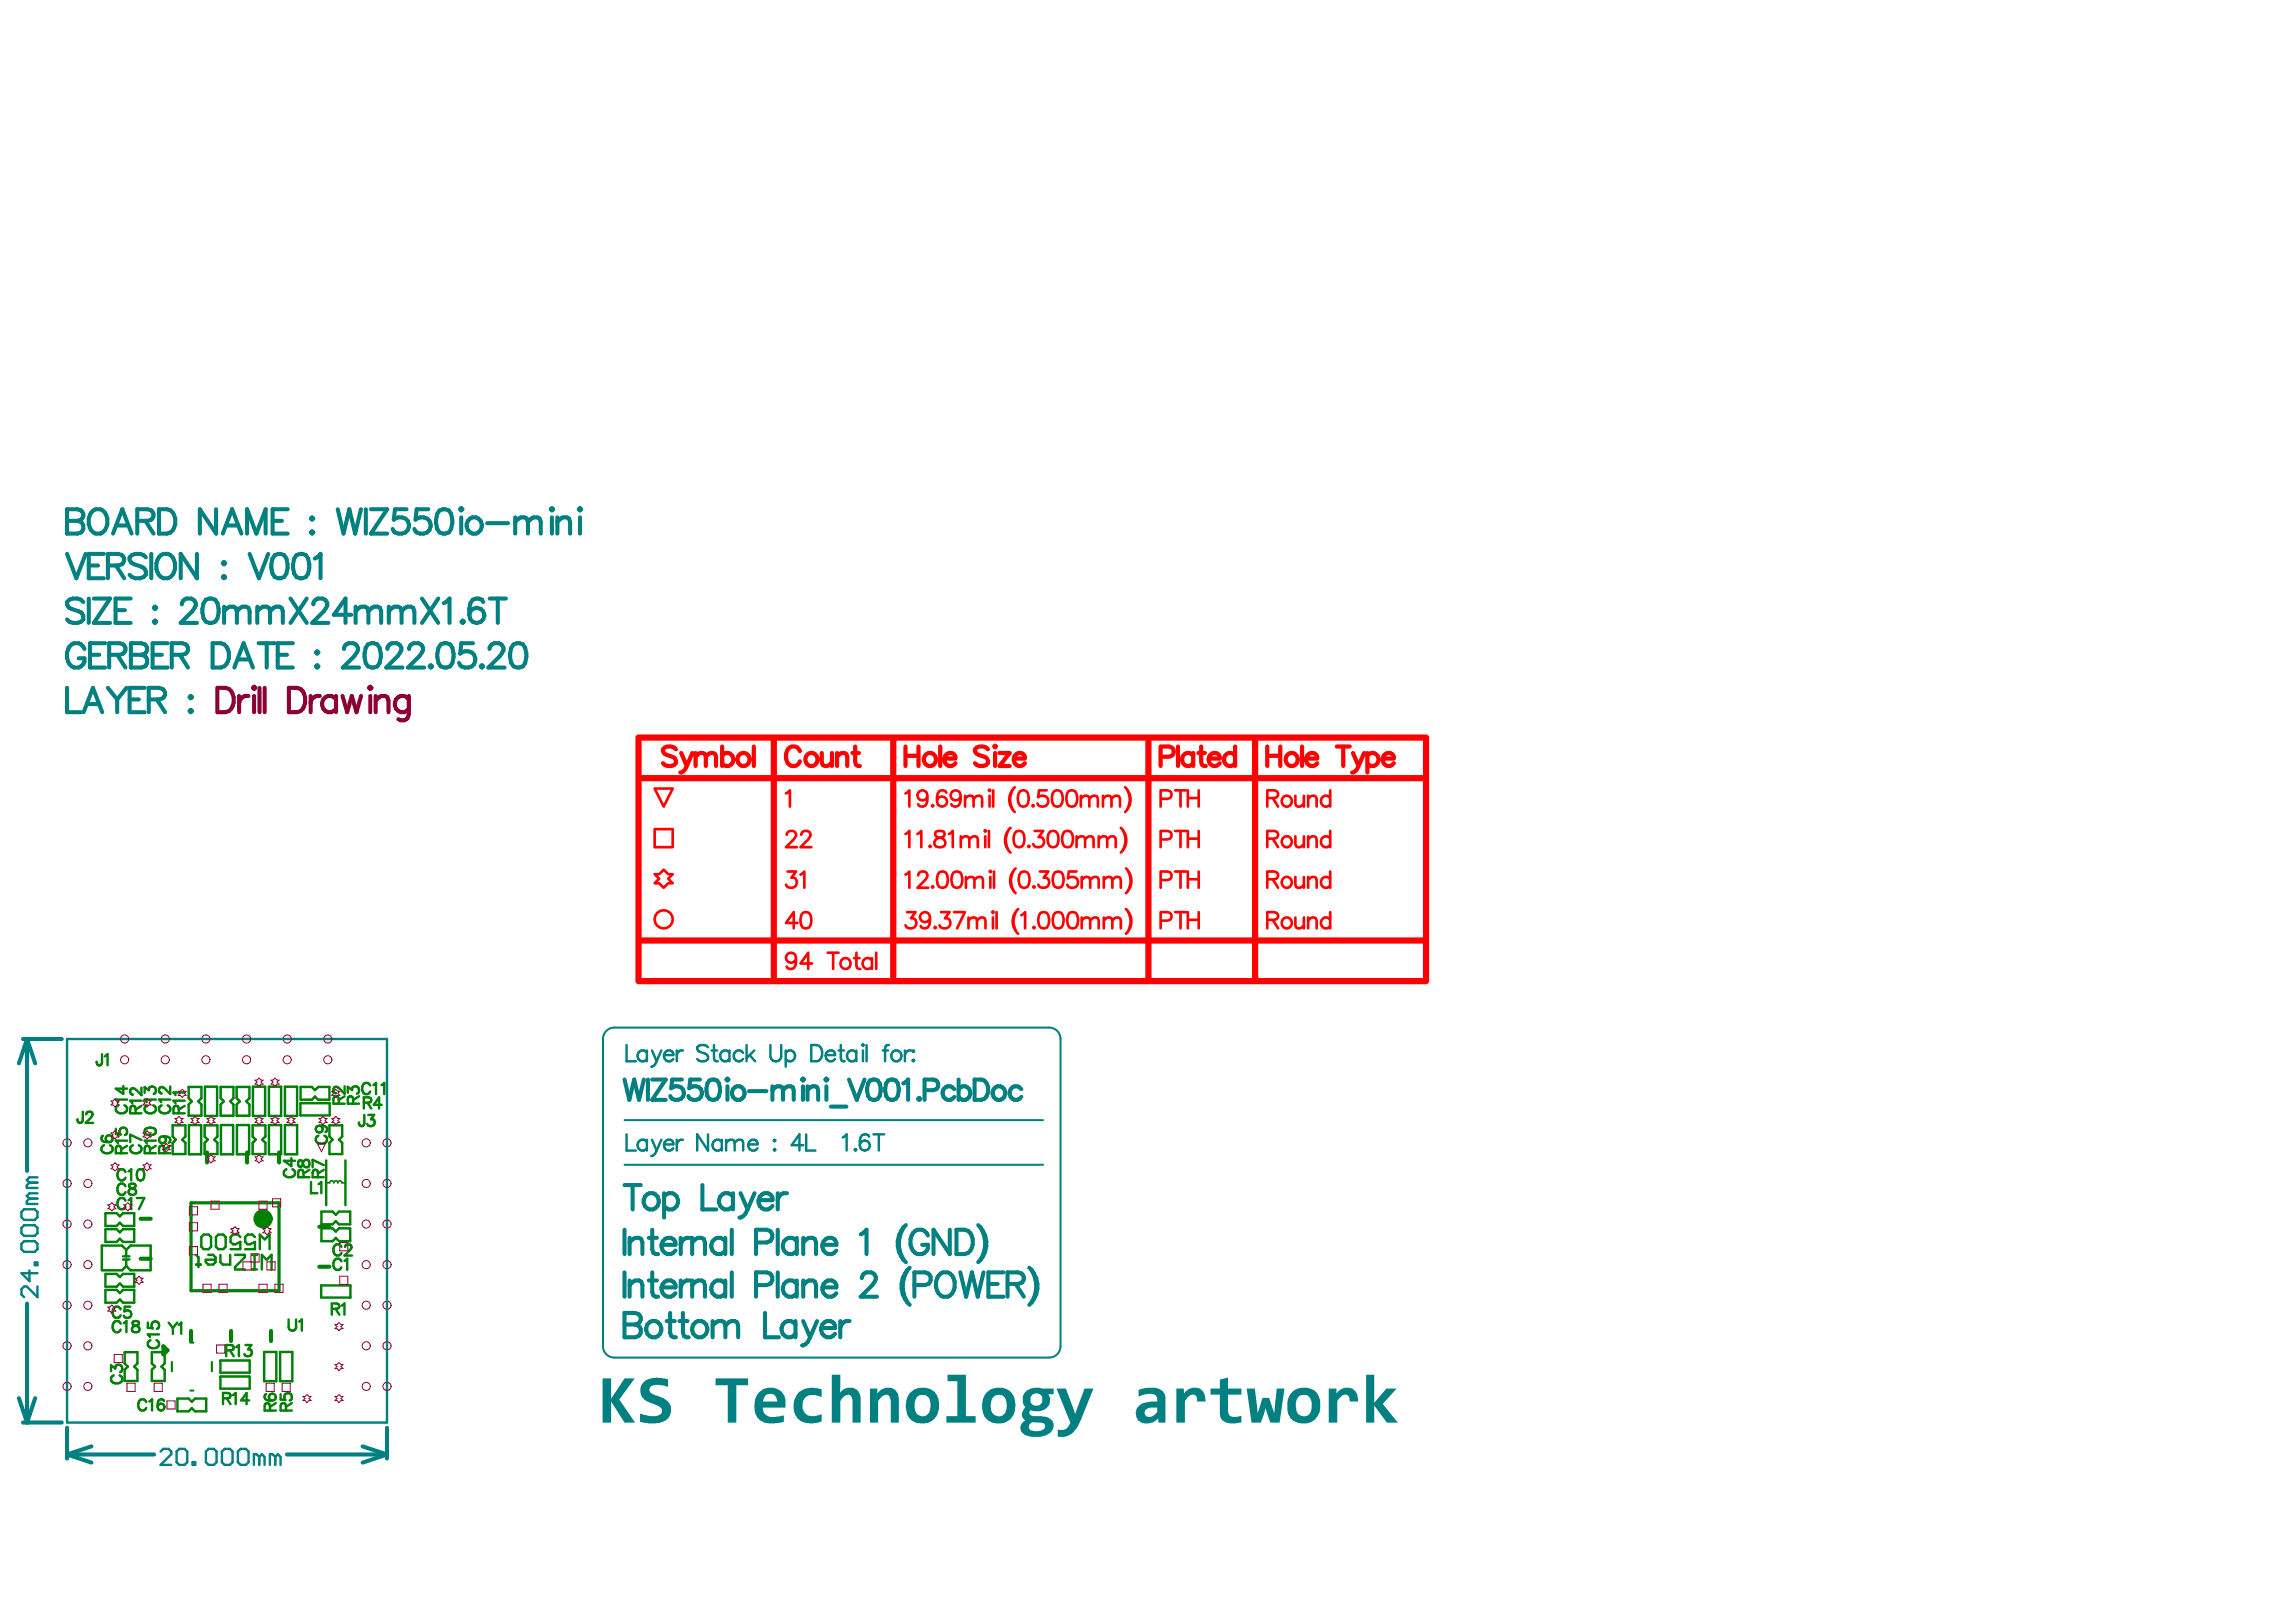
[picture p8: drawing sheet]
<svg xmlns="http://www.w3.org/2000/svg" width="297mm" height="210mm" viewBox="0 0 297 210" stroke-linecap="round" stroke-linejoin="round" font-family="sans-serif">
<path d="M8.7 134.5h41.4v49.6h-41.4z" fill="none" stroke="#008080" stroke-width=".31"/>
<path d="M78 134.5v39.7M79.5 133h56.2M137.2 134.5v39.7M80.8 145h54.1M80.8 150.7h54.1M79.5 175.7h56.2" fill="none" stroke="#008080" stroke-width=".26"/>
<g fill="none" stroke="#008080" stroke-width=".53">
<path d="M8.7 65.9h1.3l.5 .2a.73 .73 0 0 1 0 1.2l-.5 .1a.83 .83 0 0 1 .8 .8 .83 .83 0 0 1-.8 .9h-1.3zM8.7 71.7l1.2 3.1 1.2-3.1M8.7 67.4h1.3M10.8 77.9a1.39 1.39 0 0 0-2.1 0 .8 .8 0 0 0 .6 .9l.9 .3a.77 .77 0 0 1 .6 .6 .77 .77 0 0 1-.3 .8 1.45 1.45 0 0 1-1.8-.3M11.5 77.5v3.1M11.5 73.2h1.2M11.8 66.4a1.08 1.08 0 0 1 1.1-.5 1.08 1.08 0 0 1 .8 .8 1.78 1.78 0 0 1-.7 2.4 1.24 1.24 0 0 1-1.5-1.2v-.8zM12.1 77.5h2.1l-2.1 3.1h2.1M13.4 71.7h-1.9v3.1h1.9M14 73.2h1.3l.5-.2a.73 .73 0 0 0 0-1.2l-.5-.1h-1.3v3.1M14.6 69.1l1.2-3.2 1.2 3.2M15 79h1.2"/>
<path d="M15 73.2l1.1 1.6M15.1 68h1.5M16.9 77.5h-1.9v3.1h1.9M17.8 67.4h1.3l.5-.1a.73 .73 0 0 0 0-1.2l-.5-.2h-1.3v3.2M18.8 67.4l1.1 1.7M18.9 72.1a1.39 1.39 0 0 0-2.1 0 .8 .8 0 0 0 .6 .9l.9 .3a.77 .77 0 0 1 .5 .6 .77 .77 0 0 1-.2 .8 1.45 1.45 0 0 1-1.8-.3M19.6 71.7v3.1M19.9 78.7l.2-.2 .1 .2-.1 .1zM20.5 72.1a1.08 1.08 0 0 1 1.1-.4 1.08 1.08 0 0 1 .9 .7 1.78 1.78 0 0 1-.8 2.4 1.24 1.24 0 0 1-1.5-1.2v-.7zM20.6 65.9h1a1.5 1.5 0 0 1 1.1 2 1.32 1.32 0 0 1-1.1 1.2h-1zM23.5 78.2a.78 .78 0 0 1 .6-.7h.6a.77 .77 0 0 1 .5 1.2l-.3 .4-1.5 1.5h2.1M25.5 71.7v3.1l-2.1-3.1v3.1"/>
<path d="M26.6 77.6a1.02 1.02 0 0 1 1.5 .5 2.6 2.6 0 0 1-.3 2.4 1.02 1.02 0 0 1-1.5-.5 2.6 2.6 0 0 1 .3-2.4zM28 65.9v3.2l-2.1-3.2v3.2M28.8 72.9l.2-.2 .1 .2-.1 .1zM28.8 74.7l.2-.2 .1 .2-.1 .1zM28.8 69.1l1.2-3.2 1.2 3.2M29 78.5v2.1M29 79.1l.4-.4 .3-.2h.5l.3 .2 .1 .4M29.3 68h1.5M30.6 79.1l.5-.4 .3-.2h.4l.3 .2 .2 .4v1.5M30.6 79.1v1.5M32 69.1v-3.2l1.2 3.2 1.2-3.2v3.2M32.3 71.7l1.2 3.1 1.2-3.1"/>
<path d="M33.3 79.1l.4-.4 .3-.2h.5l.3 .2 .1 .4M33.3 78.5v2.1M34.9 79.1l.5-.4 .3-.2h.4l.3 .2 .2 .4v1.5M34.9 79.1v1.5M35.3 67.4h1.2M35.6 71.8a1.02 1.02 0 0 1 1.5 .5 2.6 2.6 0 0 1-.3 2.4 1.02 1.02 0 0 1-1.5-.5 2.6 2.6 0 0 1 .3-2.4zM37.2 65.9h-1.9v3.2h1.9M37.6 77.5l2.1 3.1M38.4 71.8a1.02 1.02 0 0 1 1.5 .5 2.6 2.6 0 0 1-.3 2.4 1.02 1.02 0 0 1-1.5-.5 2.6 2.6 0 0 1 .3-2.4zM39.7 77.5l-2.1 3.1M40.2 67.1l.2-.1 .1 .1-.1 .2zM40.2 68.9l.2-.1 .1 .1-.1 .2z"/>
<path d="M40.5 78.2a.78 .78 0 0 1 .6-.7h.6a.77 .77 0 0 1 .5 1.2l-.3 .4-1.5 1.5h2.1M40.7 72.3l.3-.2 .5-.4v3.1M43.7 65.9l.7 3.2 .8-3.2 .7 3.2 .8-3.2M45.5 79.6h-2.3l1.5-2.1v3.1M46 79.1l.5-.4 .3-.2h.4l.3 .2 .2 .4M46 78.5v2.1M47.3 65.9v3.2M47.7 79.1l.4-.4 .3-.2h.5l.3 .2 .1 .4v1.5M47.7 79.1v1.5M48 65.9h2.1l-2.1 3.2h2.1M50.3 79.1l.5-.4 .3-.2h.4l.3 .2 .2 .4M50.3 78.5v2.1"/>
<path d="M52 79.1l.4-.4 .3-.2h.5l.3 .2 .1 .4v1.5M52 79.1v1.5M52.6 65.9h-1.5l-.2 1.4a1.12 1.12 0 0 1 1.7-.1 1.12 1.12 0 0 1-.2 1.7 1.15 1.15 0 0 1-1.6-.4M54.6 77.5l2.1 3.1M55.4 65.9h-1.5l-.1 1.4a1.12 1.12 0 0 1 1.6-.1 1.12 1.12 0 0 1-.1 1.7 1.15 1.15 0 0 1-1.7-.4M56.7 77.5l-2.1 3.1M56.9 66.1a1.02 1.02 0 0 1 1.5 .4 2.6 2.6 0 0 1-.3 2.4 1.02 1.02 0 0 1-1.5-.4 2.6 2.6 0 0 1 .3-2.4zM57.4 78.1l.3-.2 .5-.4v3.1M59.5 65.9l.2-.1 .1 .1-.1 .2zM59.7 67v2.1M60.8 67.1a1.05 1.05 0 0 1 1.5 .6 1.05 1.05 0 0 1-.7 1.4 1.07 1.07 0 0 1-1.2-.7 1.07 1.07 0 0 1 .4-1.3zM62.5 77.9l-.1-.3a1.02 1.02 0 0 0-1.5 .5l-.2 .7v.8"/>
<path d="M63 67.7h2.7M63.4 77.5h2.1M64.4 77.5v3.1M66.7 67.6l.4-.5 .3-.1h.5l.3 .1 .1 .5M66.7 67v2.1M68.3 67.6l.5-.5 .3-.1h.4l.3 .1 .2 .5v1.5M68.3 67.6v1.5M71.2 65.9l.2-.1 .1 .1-.1 .2zM71.4 67v2.1M72.1 67.6l.5-.5 .3-.1h.4l.3 .1 .2 .5v1.5M72.1 67v2.1M74.9 65.9l.1-.1 .2 .1-.2 .2z"/>
<path d="M75 67v2.1M8.7 89v3.2h1.8M10.8 92.2l1.2-3.2 1.2 3.2M10.9 84a1.09 1.09 0 0 0-1-.8 1.09 1.09 0 0 0-1.1 .8 1.78 1.78 0 0 0 .8 2.4 1.07 1.07 0 0 0 1.3-1.2h-.7M11.3 91.1h1.5M11.6 84.7h1.2M13.6 83.2h-2v3.2h2M14 89l1.2 1.5M14.1 84.7h1.4l.4-.1a.73 .73 0 0 0 0-1.2l-.4-.2h-1.4v3.2M15.2 90.5v1.7M15.2 84.7l1 1.7M16.4 89l-1.2 1.5"/>
<path d="M16.8 90.5h1.2M16.9 83.2h1.4l.4 .2a.73 .73 0 0 1 0 1.2l-.4 .1a.83 .83 0 0 1 .8 .9 .83 .83 0 0 1-.8 .8h-1.4zM16.9 84.7h1.4M18.7 89h-1.9v3.2h1.9M19.2 90.5h1.4l.4-.1a.73 .73 0 0 0 0-1.2l-.4-.2h-1.4v3.2M19.7 84.7h1.2M19.9 80.5l.2-.2 .1 .2-.1 .1zM20.3 90.5l1 1.7M21.7 83.2h-2v3.2h2M22.2 84.7h1.4l.4-.1a.73 .73 0 0 0 0-1.2l-.4-.2h-1.4v3.2M23.3 84.7l1 1.7M24.5 90.2l.2-.1 .1 .1-.1 .2z"/>
<path d="M24.5 92l.2-.1 .1 .1-.1 .2zM27.5 83.2h1.1a1.5 1.5 0 0 1 1 2 1.32 1.32 0 0 1-1 1.2h-1.1zM30.3 86.4l1.2-3.2 1.2 3.2M30.8 85.3h1.5M33.5 83.2h2.1M34.5 83.2v3.2M35.9 84.7h1.2M37.9 83.2h-2v3.2h2M40.9 84.4l.1-.1 .2 .1-.2 .2zM40.9 86.2l.1-.1 .2 .1-.2 .2zM44.5 84a.78 .78 0 0 1 .6-.8h.6a.77 .77 0 0 1 .5 1.2l-.3 .5-1.5 1.5h2.1M47.6 83.4a1.02 1.02 0 0 1 1.5 .4 2.6 2.6 0 0 1-.3 2.4 1.02 1.02 0 0 1-1.5-.4 2.6 2.6 0 0 1 .3-2.4z"/>
<path d="M50.1 84a.78 .78 0 0 1 .6-.8h.6a.77 .77 0 0 1 .5 1.2l-.3 .5-1.5 1.5h2.1M52.9 84a.78 .78 0 0 1 .6-.8h.6a.77 .77 0 0 1 .5 1.2l-.3 .5-1.5 1.5h2.1M55.6 86.2l.1-.1 .2 .1-.2 .2zM57 83.4a1.02 1.02 0 0 1 1.5 .4 2.61 2.61 0 0 1-.3 2.4 1.02 1.02 0 0 1-1.5-.4 2.6 2.6 0 0 1 .3-2.4zM59.7 80.5l.2-.2 .1 .2-.1 .1zM61.2 83.2h-1.5l-.2 1.4a1.12 1.12 0 0 1 1.7 0 1.12 1.12 0 0 1-.2 1.6 1.15 1.15 0 0 1-1.6-.4M62.2 86.2l.1-.1 .2 .1-.2 .2zM63.3 84a.78 .78 0 0 1 .6-.8h.6a.77 .77 0 0 1 .5 1.2l-.3 .5-1.5 1.5h2.1M66.4 83.4a1.02 1.02 0 0 1 1.5 .4 2.6 2.6 0 0 1-.3 2.4 1.02 1.02 0 0 1-1.5-.4 2.6 2.6 0 0 1 .3-2.4zM3 134.5h5M3.5 134.5l1.1 3.1M3.5 134.5l-1.1 3.1"/>
<path d="M3.5 134.5v17M80.8 139.7l.6 2.6 .6-2.6 .7 2.6 .6-2.6M83.8 139.7v2.6M84.4 139.7h1.7l-1.7 2.6h1.7M88.2 139.7h-1.2l-.2 1.1a.94 .94 0 0 1 1.4 0 .94 .94 0 0 1 0 1.3 .94 .94 0 0 1-1.4 0l-.1-.3M90.6 139.7h-1.3l-.1 1.1a.94 .94 0 0 1 1.3 0 .94 .94 0 0 1 0 1.3 .94 .94 0 0 1-1.3 0l-.1-.3M91.8 139.8a.85 .85 0 0 1 1.2 .4 2.17 2.17 0 0 1-.2 2 .85 .85 0 0 1-1.3-.4 2.17 2.17 0 0 1 .3-2zM94 139.7l.1-.1 .1 .1-.1 .1zM103.8 139.7l.1-.1 .1 .1-.1 .1zM106.8 139.7l.1-.1 .1 .1-.1 .1zM109.8 139.7l1 2.6 1-2.6M112.6 139.8a.85 .85 0 0 1 1.2 .4 2.17 2.17 0 0 1-.2 2 .85 .85 0 0 1-1.3-.4 2.17 2.17 0 0 1 .3-2z"/>
<path d="M114.9 139.8a.85 .85 0 0 1 1.2 .4 2.17 2.17 0 0 1-.2 2 .85 .85 0 0 1-1.3-.4 2.17 2.17 0 0 1 .3-2zM124 139.7v2.6M126.1 139.7h.9a1.43 1.43 0 0 1 .6 2.3l-.3 .2-.3 .1h-.9zM94.1 140.6v1.7M94.8 141a.84 .84 0 0 1 1.3-.2 .84 .84 0 0 1 0 1.3 .84 .84 0 0 1-1.3-.1l-.1-.4zM96.9 141.2h2.3M99.9 141.1l.7-.5h.3l.3 .1 .1 .4M99.9 140.6v1.7M101.3 141.1l.6-.5h.4l.3 .1 .1 .4v1.2M101.3 141.1v1.2M103.9 140.6v1.7M104.5 141.1l.6-.5h.4l.2 .1 .1 .4v1.2"/>
<path d="M104.5 140.6v1.7M106.9 140.6v1.7M107.5 143.2h2M116.9 140.2l.6-.5v2.6M118.8 142.2l.1-.1 .1 .1-.1 .1zM119.6 141.1h1.1a.69 .69 0 0 0 .7-.7 .69 .69 0 0 0-.7-.7h-1.1v2.6M123.5 141a.87 .87 0 0 0-1.5 .2 .87 .87 0 0 0 1 1.1l.5-.3M124 141a.87 .87 0 0 1 1.5 .2 .87 .87 0 0 1-1 1.1l-.5-.3M128.8 140.7a.85 .85 0 0 1 1.3 .8 .85 .85 0 0 1-1.3 .7 .92 .92 0 0 1 0-1.5zM132.1 141a.87 .87 0 0 0-1.5 .2 .87 .87 0 0 0 1 1.1l.5-.3M3.5 168.7v15.4M2.4 180.9l1.1 3.2"/>
<path d="M3 184.1h5M4.6 180.9l-1.1 3.2M8.7 188.2l3.1 1.1M8.7 188.2h11.2M8.7 184.8v4M11.8 187.2l-3.1 1M37.1 188.2h13M46.9 187.2l3.2 1M50.1 188.2l-3.2 1.1M50.1 184.8v4"/>
<circle cx="61.7" cy="79.6" r=".98"/>
</g>
<g fill="none" stroke="#008080" stroke-width=".32">
<path d="M81.1 135.2v2.1h1.2M83.7 136.2a.67 .67 0 0 0-1-.1 .67 .67 0 0 0 0 1 .67 .67 0 0 0 1-.1M83.7 135.9v1.4M84.4 135.9l.6 1.4M85 137.3a.81 .81 0 0 1-.7 .7M85.6 135.9l-.6 1.4M85.9 136.5a.66 .66 0 0 0 .4 .8 .66 .66 0 0 0 .8-.3M86 136.2a.58 .58 0 0 1 .7-.3 .58 .58 0 0 1 .4 .6h-1.2zM87.6 135.9v1.4M88.4 135.9a.68 .68 0 0 0-.8 .6M91.6 135.5a.92 .92 0 0 0-1.4 0 .54 .54 0 0 0 .4 .6l.6 .2a.51 .51 0 0 1 .4 .4 .51 .51 0 0 1-.2 .5 .97 .97 0 0 1-1.2-.2M92.1 135.9h.7"/>
<path d="M92.4 135.2v1.7l.1 .3 .4 .1M94.4 136.2a.67 .67 0 0 0-1-.1 .67 .67 0 0 0 0 1 .67 .67 0 0 0 1-.1M94.4 135.9v1.4M96.1 136.2a.67 .67 0 0 0-1-.1 .67 .67 0 0 0 0 1 .67 .67 0 0 0 1-.1M96.6 135.2v2.1M97 136.5l.7 .8M97.6 135.9l-1 1M99.7 135.2v1.5a.71 .71 0 0 0 .7 .6 .71 .71 0 0 0 .7-.6v-1.5M101.7 136.2a.67 .67 0 0 1 .9-.1 .67 .67 0 0 1 0 1 .67 .67 0 0 1-.9-.1M101.7 135.9v2.1M105 135.2h.7a1.12 1.12 0 0 1 .7 1.1 1.12 1.12 0 0 1-.7 1h-.7zM106.8 136.5a.66 .66 0 0 0 .4 .8 .66 .66 0 0 0 .8-.3"/>
<path d="M106.9 136.2a.58 .58 0 0 1 .7-.3 .58 .58 0 0 1 .4 .6h-1.2zM108.5 135.9h.7M108.8 135.2v1.7l.1 .3 .4 .1M110.8 136.2a.67 .67 0 0 0-1-.1 .67 .67 0 0 0 0 1 .67 .67 0 0 0 1-.1M110.8 135.9v1.4M111.5 135.2l.1-.1 .1 .1-.1 .1zM111.6 135.9v1.4M112.1 135.2v2.1M114.2 135.9h.7M115 135.2l-.4 .1-.1 .3v1.7M115.4 136.2a.67 .67 0 0 1 1-.1 .67 .67 0 0 1 0 1 .67 .67 0 0 1-1-.1l-.1-.3zM117.1 135.9v1.4"/>
<path d="M117.9 135.9a.68 .68 0 0 0-.8 .6M118.1 136l.1-.1 .1 .1-.1 .1zM118.2 137.1l.1 .1-.1 .1-.1-.1zM81.1 146.8v2.1h1.2M83.7 147.5v1.4M83.7 147.8a.67 .67 0 0 0-1-.1 .67 .67 0 0 0 0 1 .67 .67 0 0 0 1-.1M84.4 147.5l.6 1.4M85 148.9a.81 .81 0 0 1-.7 .7M85.6 147.5l-.6 1.4M85.9 148.1a.66 .66 0 0 0 .4 .7 .66 .66 0 0 0 .8-.2M86 147.8a.58 .58 0 0 1 .7-.3 .58 .58 0 0 1 .4 .6h-1.2zM87.6 147.5v1.4"/>
<path d="M88.4 147.5a.68 .68 0 0 0-.8 .6M91.6 146.8v2.1l-1.4-2.1v2.1M93.4 147.8a.67 .67 0 0 0-1-.1 .67 .67 0 0 0 0 1 .67 .67 0 0 0 1-.1M93.4 147.5v1.4M93.9 147.9l.5-.4 .5 .1 .1 .3M93.9 147.5v1.4M95 147.9l.5-.4 .5 .1 .1 .3v1M95 147.9v1M96.8 148.1a.66 .66 0 0 0 .4 .7 .66 .66 0 0 0 .8-.2M97.1 147.6a.55 .55 0 0 1 .6-.1 .55 .55 0 0 1 .3 .6h-1.2l.1-.3zM100.1 147.6l.1-.1 .1 .1-.1 .1zM100.2 148.7l.1 .1-.1 .1-.1-.1z"/>
<path d="M103.9 148.2h-1.5l1-1.4v2.1M104.3 146.8v2.1h1.2M109 147.2l.5-.4v2.1M110.7 148.7l.1 .1-.1 .1-.1-.1zM112.4 147.1a.62 .62 0 0 0-.9-.2l-.2 .3-.1 1M113 146.8h1.4M113.7 146.8v2.1"/>
<circle cx="111.9" cy="148.2" r=".65"/>
</g>
<g fill="#008080">
<path d="M78 178.4h1.1v2.6l1.7-2.6h1.3l-2 2.7 2.1 3h-1.4l-1.7-2.7v2.7h-1.1z"/>
<path d="M83.2 179a3.1 3.1 0 0 1 2.7-.6l.5 .1v1l-.7-.2-.8-.1a.79 .79 0 0 0-.9 .6 1.18 1.18 0 0 0 1.1 .8v.1a2.16 2.16 0 0 1 1.4 .8 1.63 1.63 0 0 1-1.1 2.6 5.3 5.3 0 0 1-2.6-.1v-1.1l1.4 .4a1.43 1.43 0 0 0 1.4-.5 .74 .74 0 0 0-.5-.9l-.5-.2a2.23 2.23 0 0 1-1.7-1.3 1.56 1.56 0 0 1 .3-1.4z"/>
<path d="M92.6 178.4h4.2v.9h-1.5v4.8h-1.1v-4.8h-1.6z"/>
<path d="M103.3 180.2a3 3 0 0 1 2.8-.5h.2v1.1l-.1-.1a1.91 1.91 0 0 0-2.1 .2 1.58 1.58 0 0 0 .4 2.3 2.33 2.33 0 0 0 1.8-.2v.9l-.3 .2a2.86 2.86 0 0 1-2.8-.5 2.74 2.74 0 0 1 .1-3.4z"/>
<path d="M107.6 177.9h1.1v2.4a1.55 1.55 0 0 1 2.4-.2l.2 .7v3.3h-1v-2.9a.62 .62 0 0 0-.4-.7 .62 .62 0 0 0-.8 .3l-.4 .5v2.8h-1.1z"/>
<path d="M112.6 179.7h.9v.6a1.56 1.56 0 0 1 2.5-.2l.2 .3 .1 .5v3.2h-1.1v-2.9a.65 .65 0 0 0-.4-.7 .65 .65 0 0 0-.8 .3l-.4 .5v2.8h-1z"/>
<path d="M122.6 177.9h2.4v5.4h1.2v.8h-3.8v-.8h1.5v-4.6h-1.3z"/>
<path d="M136.7 179.7h1.2l1.2 3.3 1.2-3.3h1.2l-1.6 3.9a3.5 3.5 0 0 1-2 2.3h-1.1v-.9h.2a.97 .97 0 0 0 1.3-.6l.2-.3z"/>
<path d="M152.2 179.7h.9l.1 .6a1.51 1.51 0 0 1 2.5-.2l.2 .6 .1 .7h-1.1a.66 .66 0 0 0-.6-.9h-.3l-.3 .3-.4 .5v2.8h-1.1z"/>
<path d="M156.6 179.7h1.2v-1.2l1.1-.2v1.4h1.7v.8h-1.7v2.1a.76 .76 0 0 0 .9 .8l.8-.2v.9h-.2a2.68 2.68 0 0 1-2.3-.3l-.2-.4-.1-.3v-2.6h-1.2z"/>
<path d="M161.3 179.7h1l.4 3.2 .6-2h.9l.7 2 .3-3.2h1l-.7 4.4h-1.2l-.6-1.9-.6 1.9h-1.2z"/>
<path d="M171.9 179.7h1l.1 .6a1.51 1.51 0 0 1 2.4-.2l.2 .5 .1 .8h-1.1v-.2a.6 .6 0 0 0-.3-.7 .6 .6 0 0 0-.8 .2l-.5 .6v2.8h-1.1z"/>
<path d="M176.7 177.9h1.1v3.6l1.6-1.8h1.3l-1.8 2 1.9 2.4h-1.4l-1.6-2.2v2.2h-1.1z"/>
<path d="M98.9 180.7l-.2 .7h1.9a.92 .92 0 0 0-.6-1 .92 .92 0 0 0-1.1 .3zM98.1 180.2a2.05 2.05 0 0 1 3.4 .5l.1 .4v1.1h-2.9v.1a1.01 1.01 0 0 0 .8 1 3.9 3.9 0 0 0 1.9-.1v.8l-1 .2a2.49 2.49 0 0 1-2.3-.6 2.81 2.81 0 0 1 0-3.4z"/>
<path d="M118.5 180.9v.1a2.09 2.09 0 0 0 .2 2.1 1.05 1.05 0 0 0 1.1 .1 1.05 1.05 0 0 0 .6-1v-.1a1.31 1.31 0 0 0-.9-1.6h-.2l-.4 .1zM117.7 180.3a2.33 2.33 0 0 1 3.3 0 2.83 2.83 0 0 1-.2 3.4 2.5 2.5 0 0 1-2.8 .1 2.7 2.7 0 0 1-.4-3.3z"/>
<path d="M128.4 181l-.1 .1a1.88 1.88 0 0 0 .3 2 1 1 0 0 0 1.1 0 1 1 0 0 0 .5-1l.1-.2a1.36 1.36 0 0 0-.8-1.4 1.02 1.02 0 0 0-1.1 .5zM127.5 180.3a2.17 2.17 0 0 1 2.5-.6 2.17 2.17 0 0 1 1.4 2.2 2.19 2.19 0 0 1-1.6 2.3 2.19 2.19 0 0 1-2.5-1.1 3.1 3.1 0 0 1 .2-2.8z"/>
<path d="M133.3 181.1a.81 .81 0 0 0 1.6 0 .81 .81 0 0 0-1.6 0zM132.6 180.2a1.97 1.97 0 0 1 2.2-.5h1.5v.7h-.7a1.37 1.37 0 0 1-1 2.2h-.8l-.4-.1a.44 .44 0 0 0-.2 .5 .44 .44 0 0 0 .5 .3h1a1.55 1.55 0 0 1 1.6 1 1.62 1.62 0 0 1-1.6 1.6 3 3 0 0 1-2.4-.5 1.01 1.01 0 0 1 .2-1.5l.1-.1a.89 .89 0 0 1-.2-1.4l.3-.3a1.55 1.55 0 0 1-.1-1.9zM133.2 184.4a.61 .61 0 0 0 .6 .8 1.17 1.17 0 0 0 1.4-.5 .47 .47 0 0 0-.1-.5 .47 .47 0 0 0-.5-.1h-1.1z"/>
<path d="M148.2 182.5a.57 .57 0 0 0 0 .7 .57 .57 0 0 0 .7 .1l.4-.1 .4-.5v-.5h-.9zM147.3 179.8l.4-.1a3.8 3.8 0 0 1 2.1 0 1.21 1.21 0 0 1 1 1.4v3h-.9l-.1-.6a1.76 1.76 0 0 1-2.6 .2 1.44 1.44 0 0 1-.1-1.5 1.44 1.44 0 0 1 1.3-.7l1.3-.1v-.3a.98 .98 0 0 0-1.4-.7l-1 .3z"/>
<path d="M167.9 180.9v.1a2 2 0 0 0 .1 2.1 1.03 1.03 0 0 0 1.1 .1 1.03 1.03 0 0 0 .6-1 1.57 1.57 0 0 0-.7-1.7 1.06 1.06 0 0 0-1.1 .4zM167 180.3a2.29 2.29 0 0 1 3.4 .1 3.1 3.1 0 0 1 0 2.9 2.27 2.27 0 0 1-3.5 .1 3.2 3.2 0 0 1 0-2.9z"/>
</g>
<g fill="none" stroke="#008080" stroke-width=".53">
<path d="M80.8 153.4h2.1M80.8 159.1v3.2M81.8 153.4v3.1M83.7 154.6a1.05 1.05 0 0 1 1.5 .5 1.05 1.05 0 0 1-.7 1.4 1.07 1.07 0 0 1-1.2-.7 1.07 1.07 0 0 1 .4-1.2zM84.4 159.1v2.6l.1 .4 .3 .2h.3M85.9 154.9a1.03 1.03 0 0 1 1.6-.1 1.03 1.03 0 0 1-.2 1.6 .93 .93 0 0 1-1.4-.3M85.9 154.4v3.2M90.9 153.4v3.1h1.8M94.7 159.1v3.2M94.8 154.9a1.03 1.03 0 0 0-1.6-.1 1.03 1.03 0 0 0 .3 1.6 .93 .93 0 0 0 1.3-.3M94.8 154.4v2.1M95.8 154.4l.9 2.1"/>
<path d="M96.7 156.5a1.21 1.21 0 0 1-1 1.1M97.6 154.4l-.9 2.1M98.1 155.3a.99 .99 0 0 0 .6 1.1 .99 .99 0 0 0 1.2-.3M98.3 154.9a.87 .87 0 0 1 1-.5 .87 .87 0 0 1 .6 .9h-1.8zM100.6 154.4v2.1M100.6 159.1v3.2M101.8 154.4a1.01 1.01 0 0 0-1.2 .9M111.4 159.7l.3-.1 .4-.5v3.2M116.9 158.8a3.3 3.3 0 0 0 0 4.2M116.9 158.8a3.9 3.9 0 0 0 0 4.2M117.2 158.5l-.3 .3M120 159.9a1.09 1.09 0 0 0-1-.8 1.09 1.09 0 0 0-1.1 .8 1.78 1.78 0 0 0 .8 2.4 1.07 1.07 0 0 0 1.3-1.2h-.7"/>
<path d="M122.9 159.1v3.2l-2.1-3.2v3.2M123.7 159.1h1.1a1.5 1.5 0 0 1 1 2 1.32 1.32 0 0 1-1 1.2h-1.1zM126.6 158.5l.3 .3M126.9 158.8a3.3 3.3 0 0 1 0 4.2M126.9 158.8a3.9 3.9 0 0 1 0 4.2M80.8 164.7v3.1M80.8 169.9h1.3l.5 .2a.73 .73 0 0 1 0 1.2l-.5 .1a.83 .83 0 0 1 .8 .8 .83 .83 0 0 1-.8 .9h-1.3zM80.8 171.4h1.3M81.5 160.2v2.1M81.5 165.7v2.1M81.5 166.3l.4-.4 .3-.2h.5l.3 .2 .1 .4v1.5M81.5 160.8l.4-.5 .3-.1h.5l.3 .1 .1 .5v1.5"/>
<path d="M83.9 165.7h1.1M83.9 160.2h1.1M84.1 171.1a1.05 1.05 0 0 1 1.4 .6 1.05 1.05 0 0 1-.7 1.4 1.07 1.07 0 0 1-1.2-.7 1.07 1.07 0 0 1 .5-1.3zM84.4 164.7v2.5l.1 .5 .3 .1h.3M85.6 166.6a.99 .99 0 0 0 .6 1.1 .99 .99 0 0 0 1.2-.3M85.6 161.1a.99 .99 0 0 0 .6 1.1 .99 .99 0 0 0 1.2-.4M86 165.9a.83 .83 0 0 1 1-.1 .83 .83 0 0 1 .4 .8h-1.8l.1-.4zM86 160.3a.83 .83 0 0 1 1 0 .83 .83 0 0 1 .4 .8h-1.8l.1-.5zM86.2 171h1.1M86.7 169.9v2.6l.1 .4 .3 .2h.3M87.9 171h1M88.1 160.2v2.1"/>
<path d="M88.1 165.7v2.1M88.3 169.9v2.6l.2 .4 .3 .2h.3M89.3 165.7a1.01 1.01 0 0 0-1.2 .9M89.3 160.2a1.01 1.01 0 0 0-1.2 .9M89.5 160.2v2.1M89.5 165.7v2.1M89.5 166.3l.5-.4 .3-.2h.5l.3 .2 .1 .4v1.5M89.5 160.8l.5-.5 .3-.1h.5l.3 .1 .1 .5v1.5M90 171.1a1.05 1.05 0 0 1 1.5 .6 1.05 1.05 0 0 1-.7 1.4 1.07 1.07 0 0 1-1.2-.7 1.07 1.07 0 0 1 .4-1.3zM92.2 171.6l.4-.5 .3-.1h.5l.3 .1 .1 .5M92.2 171v2.1M93.8 160.6a1.03 1.03 0 0 0-1.6-.1 1.03 1.03 0 0 0 .3 1.6 .93 .93 0 0 0 1.3-.3"/>
<path d="M93.8 166.2a1.03 1.03 0 0 0-1.6-.1 1.03 1.03 0 0 0 .3 1.6 .93 .93 0 0 0 1.3-.3M93.8 160.2v2.1M93.8 165.7v2.1M93.8 171.6l.5-.5 .3-.1h.4l.3 .1 .2 .5v1.5M93.8 171.6v1.5M94.7 164.7v3.1M97.8 166.3h1.4a.83 .83 0 0 0 .7-.8 .83 .83 0 0 0-.7-.8h-1.4v3.1M97.8 160.8h1.4a.83 .83 0 0 0 .7-.8 .83 .83 0 0 0-.7-.9h-1.4v3.2M99 169.9v3.2h1.8M100.6 164.7v3.1M102.9 171.4a1.03 1.03 0 0 0-1.6-.1 1.03 1.03 0 0 0 .3 1.6 .93 .93 0 0 0 1.3-.3M102.9 171v2.1"/>
<path d="M103.1 166.2a1.03 1.03 0 0 0-1.6-.1 1.03 1.03 0 0 0 .2 1.6 .93 .93 0 0 0 1.4-.3M103.1 160.2v2.1M103.1 165.7v2.1M103.1 160.6a1.03 1.03 0 0 0-1.6-.1 1.03 1.03 0 0 0 .2 1.6 .93 .93 0 0 0 1.4-.3M103.9 171l.9 2.1M103.9 166.3l.5-.4 .3-.2h.4l.3 .2 .2 .4v1.5M103.9 160.2v2.1M103.9 165.7v2.1M103.9 160.8l.5-.5 .3-.1h.4l.3 .1 .2 .5v1.5M104.8 173.1a1.21 1.21 0 0 1-1 1M105.7 171l-.9 2.1M106.2 171.9a.99 .99 0 0 0 .6 1.1 .99 .99 0 0 0 1.2-.4"/>
<path d="M106.4 166.6a.99 .99 0 0 0 .6 1.1 .99 .99 0 0 0 1.2-.3M106.4 161.1a.99 .99 0 0 0 .6 1.1 .99 .99 0 0 0 1.2-.4M106.7 171.1a.83 .83 0 0 1 .9-.1 .83 .83 0 0 1 .4 .9h-1.8l.2-.5zM106.8 165.9a.83 .83 0 0 1 1-.1 .83 .83 0 0 1 .4 .8h-1.8l.1-.4zM106.8 160.3a.83 .83 0 0 1 1 0 .83 .83 0 0 1 .4 .8h-1.8l.1-.5zM108.7 171v2.1M109.9 171a1.01 1.01 0 0 0-1.2 .9M111.5 165.4a.78 .78 0 0 1 .6-.7h.6a.77 .77 0 0 1 .5 1.2l-.3 .4-1.5 1.5h2.1M116.9 163l.3 .3M117.4 164.4a3.3 3.3 0 0 0 0 4.2M117.4 168.6l.3 .3M117.4 164.4a3.9 3.9 0 0 0 0 4.2"/>
<path d="M117.7 164.1l-.3 .3M118.3 166.3h1.3a.83 .83 0 0 0 .8-.8 .83 .83 0 0 0-.8-.8h-1.3v3.1M121.4 165.1a1.09 1.09 0 0 1 1.1-.5 1.09 1.09 0 0 1 .9 .8 1.78 1.78 0 0 1-.8 2.4 1.24 1.24 0 0 1-1.5-1.2v-.7zM124.2 164.7l.8 3.1 .7-3.1 .8 3.1 .7-3.1M126.9 163l-.3 .3M127.9 166.2h1.2M129.8 164.7h-1.9v3.1h1.9M130.4 166.2h1.3l.5-.2a.73 .73 0 0 0 0-1.2l-.5-.1h-1.3v3.1M131.4 166.2l1.1 1.6M133.2 164.1l.3 .3M133.5 164.4a3.3 3.3 0 0 1 0 4.2M133.5 168.6l-.3 .3"/>
<path d="M133.5 164.4a3.9 3.9 0 0 1 0 4.2"/>
</g>
<g fill="none" stroke="#008080" stroke-width=".31">
<path d="M2.8 156.8l.3-.3h1.4l.3 .3v.7l-.3 .4h-1.4l-.3-.4zM2.8 158.9l.3-.3h1.4l.3 .3v.7l-.3 .3h-1.4l-.3-.3zM3.8 155.1l-.3 .4v.3h1.3M3.8 153l-.3 .4v.3h1.3M3.8 155.1h1M3.8 153h1M4.8 154.4h-1l-.3 .4 .3 .3M4.8 152.4h-1l-.3 .3 .3 .3M2.8 161l.3-.4h1.4l.3 .4v.7l-.3 .3h-1.4l-.3-.3zM3.8 164.4v1.4l-1-1h2M4.5 163.4h.3v.3h-.3zM4.8 166.5v1.4l-1.3-1.4h-.4l-.3 .3v.7l.3 .4"/>
<path d="M20.8 187.8l.3-.3h.7l.4 .3v.4l-1.4 1.4h1.4M22.8 187.8l.4-.3h.7l.3 .3v1.4l-.3 .4h-.7l-.4-.4zM24.9 189.2h.4v.4h-.4zM26.6 187.8l.4-.3h.7l.3 .3v1.4l-.3 .4h-.7l-.4-.4zM28.7 187.8l.4-.3h.6l.4 .3v1.4l-.4 .4h-.6l-.4-.4zM30.8 187.8l.3-.3h.7l.4 .3v1.4l-.4 .4h-.7l-.3-.4zM33.5 188.5l-.3-.3h-.4v1.4M33.5 188.5v1.1M33.5 188.5l.4-.3 .3 .3v1.1M35.6 188.5l-.3-.3h-.4v1.4M35.6 188.5v1.1M35.6 188.5l.3-.3 .4 .3v1.1"/>
</g>
<path d="M79.5 133a1.47 1.47 0 0 0-1.5 1.5M135.7 133a1.47 1.47 0 0 1 1.5 1.5M78 174.2a1.47 1.47 0 0 0 1.5 1.5M137.2 174.2a1.47 1.47 0 0 1-1.5 1.5" fill="none" stroke="#008080" stroke-width=".26"/>
<path d="M18.2 157.7h1.3M26.8 149.1v1.4M32 149.1v1.4M36.1 149.1v1.4M41.3 158.8h1.3M18.2 162.9h1.3M21.1 174.2l.6 .5-.6 .6zM24.7 172.2v1.3M29.9 172.2v1.3M35.1 172.2v1.3M41.3 163.9h1.3" fill="none" stroke="#008000" stroke-width=".53"/>
<path d="M24.7 155.7h11.4v11.3h-11.4z" fill="none" stroke="#008000" stroke-width=".41"/>
<g fill="none" stroke="#008000" stroke-width=".32">
<path d="M13.6 157h1.5l.4 .4 .4-.4h1.5v1.7h-1.5l-.4-.5-.4 .5h-1.5zM13.6 159.1h1.5l.4 .4 .4-.4h1.5v1.6h-1.5l-.4-.4-.4 .4h-1.5zM22.3 145.6h1.7v1.5l-.4 .4 .4 .4v1.4h-1.7v-1.4l.4-.4-.4-.4zM24.4 140.7h1.7v1.4l-.5 .4 .5 .4v1.5h-1.7v-1.5l.4-.4-.4-.4zM24.4 145.6h1.6v3.8h-1.6zM26.5 145.6h1.6v1.5l-.4 .4 .4 .4v1.4h-1.6v-1.4l.4-.4-.4-.4zM26.5 140.6h1.6v3.8h-1.6zM28.5 140.7h1.7v1.4l-.4 .4 .4 .4v1.5h-1.7v-1.5l.5-.4-.5-.4zM28.6 145.6h1.6v3.8h-1.6zM30.6 140.7h1.7v1.4l-.4 .4 .4 .4v1.5h-1.7v-1.5l.4-.4-.4-.4zM30.7 145.6h1.5v3.8h-1.5zM32.7 145.6h1.6v1.5l-.4 .4 .4 .4v1.4h-1.6v-1.4l.4-.4-.4-.4z"/>
<path d="M32.7 140.6h1.6v3.8h-1.6zM34.8 145.6h1.6v3.8h-1.6zM34.8 140.6h1.6v3.8h-1.6zM36.9 145.6h1.5v3.8h-1.5zM36.9 140.6h1.5v3.8h-1.5zM38.9 142.8h3.7v1.5h-3.7zM38.9 140.7h1.4l.5 .4 .4-.4h1.4v1.6h-1.4l-.4-.4-.5 .4h-1.4zM41.6 156.8h1.4l.4 .4 .5-.4h1.4v1.6h-1.4l-.5-.4-.4 .4h-1.4zM41.6 159h1.4l.4 .4 .5-.4h1.4v1.6h-1.4l-.5-.4-.4 .4h-1.4zM42.2 150.2v5.8M42.6 145.6h1.7v1.5l-.4 .4 .4 .4v1.4h-1.7v-1.4l.4-.4-.4-.4zM44.7 150.2v5.8"/>
<path d="M13.6 164.9h1.5l.4 .4 .4-.4h1.5v1.6h-1.5l-.4-.4-.4 .4h-1.5zM13.6 166.9h1.5l.4 .4 .4-.4h1.5v1.7h-1.5l-.4-.4-.4 .4h-1.5zM15.9 163h.8M15.9 162.6h.8M16.1 175h1.7v1.4l-.4 .5 .4 .4v1.4h-1.7v-1.4l.4-.4-.4-.5zM16.3 161.7l-.5-.5h-2.6v3.2h2.6l.5-.6M16.3 161.7l.6-.5h2.6v3.2h-2.6l-.6-.6M16.3 161.7v.9M16.3 163v.8M19.6 175h1.7v1.4l-.4 .5 .4 .4v1.4h-1.7v-1.4l.5-.4-.5-.5zM25.4 163.7h.6M25.4 162.4l.3 .3v1.3"/>
<path d="M26 160.1l.4-.3h.6l.3 .3v1.2l-.3 .4h-.6l-.4-.4zM26.9 162.4h.7l.3 .3v.6l-.3 .4h-.7l-.3-.4v-.3h1.3M27.9 160.1l.4-.3h.6l.3 .3v1.2l-.3 .4h-.6l-.4-.4zM28.5 176.1h3.8v1.5h-3.8zM28.5 178.1h3.8v1.6h-3.8zM28.5 162.4v.9l.3 .4h1v-1.3M30.4 162.4h1.3v.3l-1.3 1.3v.3h1.3M31.1 160.1l-.3-.3h-.7l-.3 .3v.6l.3 .3h.4l.6-.3v1h-1.3M32.6 164.3h.6M32.6 162.4h.6M32.9 162.4v1.9M33 160.1l-.3-.3h-.7l-.3 .3v.6l.3 .3h.4l.6-.3v1h-1.3"/>
<path d="M33.6 161.7v-1.9l.6 .6 .7-.6v1.9M33.9 164.3v-1.9l.6 .6 .6-.6v1.9M34.2 175h1.5v3.7h-1.5zM36.2 175h1.6v3.7h-1.6zM41.6 166.3h3.7v1.6h-3.7zM23 181h1.4l.4 .4 .4-.4h1.5v1.6h-1.5l-.4-.4-.4 .4h-1.4z"/>
</g>
<path d="M22.2 176.2v1.3M24.6 180h.4M24.6 173.7h.4M27.4 176.2v1.3" fill="none" stroke="#008000" stroke-width=".26"/>
<path d="M42.2 153.1h.5a.26 .26 0 0 1 .2-.3 .26 .26 0 0 1 .3 .3 .26 .26 0 0 1 .2-.3 .26 .26 0 0 1 .3 .3 .26 .26 0 0 1 .3-.3 .26 .26 0 0 1 .2 .3h.5" fill="none" stroke="#008000" stroke-width=".21"/>
<g fill="none" stroke="#008000" stroke-width=".31">
<path d="M13.2 136.4l-.1 1.3a.33 .33 0 0 1-.5 0l-.1-.3M13.6 136.7l.3-.3v1.5M10.7 143.9l-.1 1.3a.34 .34 0 0 1-.5 0l-.1-.4M11.2 144.2v-.2l.2-.1h.4a.33 .33 0 0 1 .1 .5l-.8 .9h.9M13.3 147a.43 .43 0 0 0-.1 .6l.2 .1 .7 .1M13.5 148.2a.53 .53 0 0 0-.4 .6 .53 .53 0 0 0 .6 .4 .63 .63 0 0 0 .7-.1 .63 .63 0 0 0 .1-.7l-.3-.2M15 146.1v.7h.6a.51 .51 0 0 1 0-.7 .51 .51 0 0 1 .8 0 .51 .51 0 0 1-.2 .8M15.3 143a.53 .53 0 0 0-.3 .6 .53 .53 0 0 0 .5 .5 .63 .63 0 0 0 .7-.2 .63 .63 0 0 0 .2-.7l-.3-.2M15.7 149.2l-.1-.8a.33 .33 0 0 0-.5 0l-.1 .8h1.4M16 140.5v1.1l-1-.7h1.4M16.2 155.4a.53 .53 0 0 0-.6-.4 .53 .53 0 0 0-.4 .6 .63 .63 0 0 0 .1 .7 .63 .63 0 0 0 .7 .1l.2-.3M16.2 153.5a.53 .53 0 0 0-.6-.3 .53 .53 0 0 0-.4 .5 .63 .63 0 0 0 .1 .7 .63 .63 0 0 0 .7 .2l.2-.3"/>
<path d="M16.2 151.7a.53 .53 0 0 0-.6-.4 .53 .53 0 0 0-.4 .6 .63 .63 0 0 0 .1 .7 .63 .63 0 0 0 .7 .1l.2-.3M16.4 148.3l-.7 .5M16.4 147.6h-1.4l.3 .4M16.4 142.3h-1.4l.3 .3M16.6 155.3l.4-.3v1.5M16.6 151.6l.4-.3v1.5M16.8 153.2a.29 .29 0 0 0 .1 .5 .6 .6 0 0 1 .7 .6 .5 .5 0 0 1-.6 .3 .5 .5 0 0 1-.4-.5 .66 .66 0 0 1 .7-.4 .29 .29 0 0 0 .2-.5h-.2zM17.2 148.2a.53 .53 0 0 0-.4 .6 .53 .53 0 0 0 .6 .4 .63 .63 0 0 0 .7-.1 .63 .63 0 0 0 .1-.7l-.2-.2M17.5 144.1v-.9a.34 .34 0 0 0-.6 0l-.1 .9h1.5M17.7 155h1l-.7 1.5M17.9 151.4a.47 .47 0 0 1 .7 .2 1.2 1.2 0 0 1-.1 1.1 .47 .47 0 0 1-.7-.2 1.19 1.19 0 0 1 .1-1.1zM18.3 140.8v.9l-.7-.7a.44 .44 0 0 0-.7 0l-.1 .4 .2 .2 .2 .1"/>
<path d="M18.3 147.5l-1.5-.7v1M18.3 143.1l-.8 .5M18.3 142.4h-1.5l.3 .4M18.7 141.4v-.7l.6 .4a.47 .47 0 0 1 .5-.5 .47 .47 0 0 1 .4 .6l-.1 .2-.2 .2M18.8 146.1a1.12 1.12 0 0 1 1.3 0 .47 .47 0 0 1-.2 .7 1.2 1.2 0 0 1-1.1-.1l-.1-.2zM19.1 143a.53 .53 0 0 0-.4 .6 .53 .53 0 0 0 .6 .5 .63 .63 0 0 0 .7-.2 .63 .63 0 0 0 .1-.7l-.3-.2M19.4 149.2l-.1-.8a.34 .34 0 0 0-.5 0l-.1 .8h1.5M20.2 147.6h-1.5l.3 .4M20.2 148.3l-.8 .5M20.2 142.3h-1.5l.3 .3M20.9 143a.53 .53 0 0 0-.3 .6 .53 .53 0 0 0 .5 .5 .63 .63 0 0 0 .7-.2 .63 .63 0 0 0 .2-.7l-.3-.2M21.1 147.1a.68 .68 0 0 1 .9 .5v.2l-.2 .1"/>
<path d="M21.3 149.2l-.1-.8a.33 .33 0 0 0-.6 0v.8h1.4M22 140.6v1l-.7-.7a.44 .44 0 0 0-.7-.1v.4l.1 .2 .2 .1M22 148.3l-.7 .5M22 142.3h-1.4l.3 .3M23.1 144.1v-.9a.33 .33 0 0 0-.6 0l-.1 .9h1.5M23.9 142.4h-1.5l.3 .4M23.9 143.1l-.8 .5M23.9 141.4h-1.5l.3 .3M37.1 151.3a.53 .53 0 0 0-.4 .6 .53 .53 0 0 0 .6 .4 .63 .63 0 0 0 .7-.1 .63 .63 0 0 0 .1-.7l-.3-.2M37.7 149.9v1l-1-.7h1.5M38.7 150.2a.54 .54 0 0 0 .1 .8h.1a.79 .79 0 0 0 .4-.7 .4 .4 0 0 1 .4-.2 .4 .4 0 0 1 .3 .3v.3a.42 .42 0 0 1-.4 .4 .42 .42 0 0 1-.4-.5l-.1-.2a.29 .29 0 0 0-.4-.2zM39.3 152.3l-.1-.8a.33 .33 0 0 0-.5 0l-.1 .8h1.4"/>
<path d="M40 151.4l-.7 .5M40.2 153v1.4h.9M41.1 152.3v-.8a.33 .33 0 0 0-.6 0l-.1 .8h1.5M41.2 147a.53 .53 0 0 0-.3 .6 .53 .53 0 0 0 .5 .4 .63 .63 0 0 0 .7-.1 .63 .63 0 0 0 .1-.7l-.2-.2M41.2 153.2l.4-.2v1.4M41.3 145.7a.68 .68 0 0 1 1 .5l-.1 .2-.1 .1M41.9 150.8l-1.5-.7v1M41.9 151.4l-.8 .5M43.8 142.8v-.8a.34 .34 0 0 0-.6 0l-.1 .8h1.5M44.6 140.6v.9l-.7-.6a.44 .44 0 0 0-.7-.1l-.1 .4 .2 .2 .2 .1M44.6 141.9l-.8 .4M45 141.4v-.8l.5 .5a.47 .47 0 0 1 .6-.5 .47 .47 0 0 1 .3 .6v.2l-.2 .1"/>
<path d="M45.7 142.8l-.1-.8a.34 .34 0 0 0-.5 0l-.1 .8h1.4M46.4 141.9l-.7 .4M47.1 142.7l.8-.1a.33 .33 0 0 0 0-.5l-.8-.1v1.5M47.1 144.3v1.3a.33 .33 0 0 1-.6 0l-.1-.4M47.5 142.7l.5 .8M47.6 144.3h.8l-.4 .5a.46 .46 0 0 1 .5 .6 .46 .46 0 0 1-.6 .3h-.3l-.1-.2M47.9 140.5a.53 .53 0 0 0-.6-.4 .53 .53 0 0 0-.4 .6 .63 .63 0 0 0 .1 .7 .63 .63 0 0 0 .7 .1l.2-.3M48.3 140.4l.3-.3v1.5M49.4 140.4l.3-.3v1.5M49.4 143h-1l.6-1v1.5M14.4 177.4v-.7l.5 .4a.47 .47 0 0 1 .6-.5 .47 .47 0 0 1 .3 .6l-.1 .2-.2 .2M14.7 178a.53 .53 0 0 0-.3 .6 .53 .53 0 0 0 .5 .4 .63 .63 0 0 0 .7-.1 .63 .63 0 0 0 .1-.7l-.2-.2"/>
<path d="M15.6 171.3a.53 .53 0 0 0-.6-.3 .53 .53 0 0 0-.4 .5 .63 .63 0 0 0 .1 .7 .63 .63 0 0 0 .7 .1l.2-.2M15.6 169.4a.53 .53 0 0 0-.6-.3 .53 .53 0 0 0-.4 .5 .63 .63 0 0 0 .1 .7 .63 .63 0 0 0 .7 .2l.2-.3M16 171.2l.4-.2v1.4M16.8 169.1h-.6l-.1 .6a.51 .51 0 0 1 .8 0 .51 .51 0 0 1-.1 .8 .51 .51 0 0 1-.8-.2M17.2 171a.29 .29 0 0 0 .2 .5 .6 .6 0 0 1 .6 .6 .5 .5 0 0 1-.5 .3 .5 .5 0 0 1-.4-.5 .67 .67 0 0 1 .7-.4 .29 .29 0 0 0 .1-.5h-.2zM19.1 171.1v.7l.6 .1a.51 .51 0 0 1 0-.8 .51 .51 0 0 1 .8 .1 .51 .51 0 0 1-.2 .8M19.5 173.4a.53 .53 0 0 0-.4 .6 .53 .53 0 0 0 .6 .5 .63 .63 0 0 0 .7-.2 .63 .63 0 0 0 .1-.7l-.3-.2M20.6 172.7h-1.5l.3 .3M21.8 171.2l.6 .7M22.4 171.9v.7M22.9 171.2l-.5 .7M23.1 171.4l.4-.2v1.4"/>
<path d="M29.3 174.7h.8a.33 .33 0 0 0 0-.6h-.8v1.4M29.8 174.7l.4 .8M30.6 174.3l.3-.2v1.4M31.8 174.1h.7l-.4 .5a.47 .47 0 0 1 .5 .5 .47 .47 0 0 1-.6 .4l-.2-.1-.2-.2M37.3 170.8v1a.49 .49 0 0 0 .5 .4 .49 .49 0 0 0 .5-.4v-1M38.7 171l.3-.2v1.4M42.9 169.4l.9-.1a.33 .33 0 0 0 0-.5l-.9-.1v1.4M43.4 169.4l.5 .7M44.2 161.4a.53 .53 0 0 0-.6-.4 .53 .53 0 0 0-.5 .6 .63 .63 0 0 0 .2 .7 .63 .63 0 0 0 .7 .1l.2-.3M44.2 163.2a.53 .53 0 0 0-.6-.3 .53 .53 0 0 0-.5 .5 .63 .63 0 0 0 .2 .7 .63 .63 0 0 0 .7 .2l.2-.3M44.2 169l.4-.3v1.4M44.6 163.2l.3-.3v1.4"/>
<path d="M44.6 161.4l.1-.2 .2-.2 .4 .1a.33 .33 0 0 1 .1 .5l-.8 .9h.9M18.9 181.4a.53 .53 0 0 0-.6-.3 .53 .53 0 0 0-.4 .5 .63 .63 0 0 0 .1 .7 .63 .63 0 0 0 .7 .2l.2-.3M19.3 181.4l.4-.3v1.4M21.2 181.3a.43 .43 0 0 0-.6-.1l-.1 .2-.1 .7M28.9 181l.8-.1a.33 .33 0 0 0 0-.6h-.8v1.4M29.3 181l.5 .7M30.1 180.5l.4-.2v1.4M32.2 181.2h-1l.7-.9v1.4M34.4 180.4a.43 .43 0 0 0-.1 .6l.2 .2h.7M34.9 182.5v-.8a.33 .33 0 0 0-.6 0l-.1 .8h1.5M35.7 181.6l-.8 .5M36.3 180.4v.7l.6 .1a.51 .51 0 0 1 0-.8 .51 .51 0 0 1 .8 .1 .51 .51 0 0 1-.2 .7"/>
<path d="M37 182.5l-.1-.8a.33 .33 0 0 0-.5 0l-.1 .8h1.5M37.8 181.6l-.8 .5"/>
<circle cx="14.1" cy="147.4" r=".45"/>
<circle cx="21" cy="147.5" r=".45"/>
<circle cx="41.3" cy="146.1" r=".45"/>
<circle cx="20.8" cy="182.1" r=".45"/>
<circle cx="35.2" cy="180.8" r=".45"/>
</g>
<circle cx="34" cy="157.7" r=".62" fill="none" stroke="#008000" stroke-width="1.2"/>
<g fill="none" stroke="#8d0034" stroke-width=".13">
<path d="M33 139.8h.2l.3-.3 .3 .3h.2l-.2 .2 .2 .3h-.2l-.3 .3-.3-.3h-.2l.2-.3zM35.1 139.8h.2l.3-.3 .2 .3h.3l-.3 .2 .3 .3h-.3l-.2 .3-.3-.3h-.2l.2-.3zM13.9 155.9h.3l.3-.3 .2 .3h.3l-.3 .3 .3 .2h-.3l-.2 .3-.3-.3h-.3l.3-.2zM14.4 142.5h.2l.3-.3 .2 .3h.3l-.3 .2 .3 .3h-.3l-.2 .3-.3-.3h-.2l.2-.3zM14.4 150.7h.2l.3-.2 .2 .2h.3l-.3 .3 .3 .3h-.3l-.2 .2-.3-.2h-.2l.2-.3zM14.4 146.6h.2l.3-.3 .2 .3h.3l-.3 .3 .3 .2h-.3l-.2 .3-.3-.3h-.2l.2-.2zM16 155.9h.3l.2-.3 .3 .3h.3l-.3 .3 .3 .2h-.3l-.3 .3-.2-.3h-.3l.3-.2zM18.5 146.6h.3l.2-.3 .3 .3h.2l-.2 .3 .2 .2h-.2l-.3 .3-.2-.3h-.3l.3-.2zM18.5 150.7h.3l.2-.2 .3 .2h.2l-.2 .3 .2 .3h-.2l-.3 .2-.2-.2h-.3l.3-.3zM18.5 142.5h.3l.2-.3 .3 .3h.2l-.2 .2 .2 .3h-.2l-.3 .3-.2-.3h-.3l.3-.3zM21 148.3h.2l.3-.3 .3 .3h.2l-.2 .2 .2 .3h-.2l-.3 .2-.3-.2h-.2l.2-.3zM22.6 144.7h.3l.3-.2 .2 .2h.3l-.3 .3 .3 .3h-.3l-.2 .2-.3-.2h-.3l.3-.3z"/>
<path d="M23 141.2h.3l.3-.2 .2 .2h.3l-.3 .3 .3 .3h-.3l-.2 .2-.3-.2h-.3l.3-.3zM24.5 156.2h1.1v1h-1.1zM24.5 158.2h1.1v1.1h-1.1zM24.7 144.7h.3l.2-.2 .3 .2h.3l-.3 .3 .3 .3h-.3l-.3 .2-.2-.2h-.3l.3-.3zM26.8 144.7h.2l.3-.2 .3 .2h.2l-.2 .3 .2 .3h-.2l-.3 .2-.3-.2h-.2l.2-.3zM26.8 149.7h.2l.3-.3 .3 .3h.2l-.2 .3 .2 .2h-.2l-.3 .3-.3-.3h-.2l.2-.2zM27.3 155.4h1v1.1h-1zM29.9 159h.2l.3-.3 .3 .3h.2l-.2 .3 .2 .2h-.2l-.3 .3-.3-.3h-.2l.2-.2zM33 144.7h.2l.3-.2 .3 .2h.2l-.2 .3 .2 .3h-.2l-.3 .2-.3-.2h-.2l.2-.3zM33 149.7h.2l.3-.3 .3 .3h.2l-.2 .3 .2 .2h-.2l-.3 .3-.3-.3h-.2l.2-.2zM33.5 155.4h1.1v1.1h-1.1zM34 159h.3l.2-.3 .3 .3h.3l-.3 .3 .3 .2h-.3l-.3 .3-.2-.3h-.3l.3-.2z"/>
<path d="M35.1 144.7h.2l.3-.2 .2 .2h.3l-.3 .3 .3 .3h-.3l-.2 .2-.3-.2h-.2l.2-.3zM35.3 155.1h1v1.1h-1zM37.1 144.7h.3l.2-.2 .3 .2h.3l-.3 .3 .3 .3h-.3l-.3 .2-.2-.2h-.3l.3-.3zM41.1 148h1l-.5 1zM41.3 144.7h.2l.3-.2 .3 .2h.2l-.2 .3 .2 .3h-.2l-.3 .2-.3-.2h-.2l.2-.3zM42.9 144.7h.3l.2-.2 .3 .2h.3l-.3 .3 .3 .3h-.3l-.3 .2-.2-.2h-.3l.3-.3zM42.9 141.2h.3l.2-.2 .3 .2h.3l-.3 .3 .3 .3h-.3l-.3 .2-.2-.2h-.3l.3-.3zM13.9 169.1h.3l.3-.2 .2 .2h.3l-.3 .3 .3 .3h-.3l-.2 .2-.3-.2h-.3l.3-.3zM14.8 175.3h1v1h-1zM16.4 179h1.1v1.1h-1.1zM17.5 165.4h.2l.3-.2 .3 .2h.2l-.2 .3 .2 .2h-.2l-.3 .3-.3-.3h-.2l.2-.2zM19.9 179h1.1v1.1h-1.1z"/>
<path d="M24.5 161.3h1.1v1.1h-1.1zM26.3 166.2h1v1h-1zM28 174.1h1.1v1h-1.1zM28.3 166.2h1.1v1h-1.1zM31.4 163.3v1h1.1v-2h1v1zM33.5 166.2h1.1v1h-1.1zM34.4 179h1.1v1.1h-1.1zM34.5 163.3h1.1v1h-1.1zM35.6 166.2h1v1h-1zM36.5 179h1.1v1.1h-1.1zM43.3 176.6h.3l.3-.3 .2 .3h.3l-.3 .3 .3 .2h-.3l-.2 .3-.3-.3h-.3l.3-.2zM43.3 171.4h.3l.3-.2 .2 .2h.3l-.3 .3 .3 .2h-.3l-.2 .3-.3-.3h-.3l.3-.2z"/>
<path d="M44 165.2h1v1h-1zM44 160.8h1v1.1h-1zM21.6 181.3h1.1v1h-1.1zM39.2 180.7h.3l.2-.2 .3 .2h.2l-.2 .3 .2 .2h-.2l-.3 .3-.2-.3h-.3l.3-.2zM43.3 180.7h.3l.3-.2 .2 .2h.3l-.3 .3 .3 .2h-.3l-.2 .3-.3-.3h-.3l.3-.2z"/>
<circle cx="16.1" cy="134.5" r=".53"/>
<circle cx="16.1" cy="137.1" r=".53"/>
<circle cx="21.4" cy="134.5" r=".53"/>
<circle cx="21.4" cy="137.1" r=".53"/>
<circle cx="26.6" cy="134.5" r=".53"/>
<circle cx="26.6" cy="137.1" r=".53"/>
<circle cx="31.9" cy="134.5" r=".53"/>
<circle cx="31.9" cy="137.1" r=".53"/>
<circle cx="37.2" cy="134.5" r=".53"/>
<circle cx="37.2" cy="137.1" r=".53"/>
<circle cx="42.4" cy="134.5" r=".53"/>
<circle cx="42.4" cy="137.1" r=".53"/>
<circle cx="8.7" cy="158.4" r=".53"/>
<circle cx="8.7" cy="153.2" r=".53"/>
<circle cx="8.7" cy="147.9" r=".53"/>
<circle cx="11.4" cy="158.4" r=".53"/>
<circle cx="11.4" cy="147.9" r=".53"/>
<circle cx="11.4" cy="153.2" r=".53"/>
<circle cx="47.4" cy="158.4" r=".53"/>
<circle cx="47.4" cy="147.9" r=".53"/>
<circle cx="47.4" cy="153.2" r=".53"/>
<circle cx="50.1" cy="158.4" r=".53"/>
<circle cx="50.1" cy="147.9" r=".53"/>
<circle cx="50.1" cy="153.2" r=".53"/>
<circle cx="8.7" cy="168.9" r=".53"/>
<circle cx="8.7" cy="163.7" r=".53"/>
<circle cx="8.7" cy="179.4" r=".53"/>
<circle cx="8.7" cy="174.2" r=".53"/>
<circle cx="11.4" cy="168.9" r=".53"/>
<circle cx="11.4" cy="163.7" r=".53"/>
<circle cx="11.4" cy="179.4" r=".53"/>
<circle cx="11.4" cy="174.2" r=".53"/>
<circle cx="47.4" cy="168.9" r=".53"/>
<circle cx="47.4" cy="163.7" r=".53"/>
<circle cx="47.4" cy="179.4" r=".53"/>
<circle cx="47.4" cy="174.2" r=".53"/>
<circle cx="50.1" cy="168.9" r=".53"/>
<circle cx="50.1" cy="163.7" r=".53"/>
<circle cx="50.1" cy="179.4" r=".53"/>
<circle cx="50.1" cy="174.2" r=".53"/>
</g>
<g fill="none" stroke="#8d0034" stroke-width=".53">
<path d="M28.1 89h1.1a1.5 1.5 0 0 1 1 2 1.32 1.32 0 0 1-1 1.2h-1.1zM30.9 90.1v2.1M32.1 90.1a1.01 1.01 0 0 0-1.2 .9M32.7 89l.2-.1 .1 .1-.1 .2zM32.9 90.1v2.1M33.6 89v3.2M34.2 89v3.2M37.4 89h1a1.5 1.5 0 0 1 1.1 2 1.32 1.32 0 0 1-1.1 1.2h-1zM40.2 90.1v2.1M41.4 90.1a1.01 1.01 0 0 0-1.2 .9M43.5 90.5a1.03 1.03 0 0 0-1.6-.1 1.03 1.03 0 0 0 .2 1.6 .93 .93 0 0 0 1.4-.3M43.5 90.1v2.1"/>
<path d="M44.3 90.1l.6 2.1 .6-2.1 .6 2.1 .6-2.1M47.8 89l.1-.1 .2 .1-.2 .2zM47.9 90.1v2.1M48.6 90.7l.5-.5 .3-.1h.4l.3 .1 .2 .5v1.5M48.6 90.1v2.1M52.9 90.5a1.03 1.03 0 0 0-1.6-.1 1.03 1.03 0 0 0 .2 1.6 .93 .93 0 0 0 1.4-.3M52.9 90.1v2.4a.83 .83 0 0 1-.5 .7 .83 .83 0 0 1-.9-.1"/>
</g>
<path d="M125.9 96.8l.4-.3 .4-.2a1.13 1.13 0 0 1 1.4 .7l-.1 .2h-.2h-.2a.76 .76 0 0 0-1.2-.1l.1 .2 .9 .4a.91 .91 0 0 1 .7 .6 .88 .88 0 0 1-.9 1.1 1.13 1.13 0 0 1-1.3-.6v-.2l.2-.1 .2 .1a.84 .84 0 0 0 1.2 .1 .4 .4 0 0 0-.3-.5l-.7-.3a.91 .91 0 0 1-.6-.6zM85.6 96.8l.3-.3 .5-.2a1.14 1.14 0 0 1 1.3 .7l-.1 .2h-.2h-.1a.76 .76 0 0 0-1.3-.1l.2 .2 .9 .4a.91 .91 0 0 1 .6 .6 .88 .88 0 0 1-.9 1.1 1.13 1.13 0 0 1-1.3-.6l.1-.2 .2-.1 .2 .1a.84 .84 0 0 0 1.2 .1 .4 .4 0 0 0-.3-.5l-.8-.3a.91 .91 0 0 1-.6-.6zM128.3 96.6a.4 .4 0 0 1 .8 0 .4 .4 0 0 1-.8 0zM156.3 97.6a1.02 1.02 0 0 1 1.4-.2 .84 .84 0 0 1 .4 .8v-.1a1.07 1.07 0 0 1 .7-.9h.7l.1-.8 .2-.1 .2 .1 .1 .2v2.5l-.1 .2-.2 .1-.2-.1-.2 .1a.97 .97 0 0 1-1.2-.5l-.1-.7-.1 .2h-.2h-1.1a.49 .49 0 0 0 .7 .4l.4-.3 .2 .1 .1 .2a1.03 1.03 0 0 1-1.1 .6 1.03 1.03 0 0 1-.9-1v-.3zM108.1 97.3l.2-.1 .2 .1a.95 .95 0 0 1 1.1 0l.3 .6v1.2l-.1 .2-.2 .1-.2-.1-.1-.2v-1.1v-.2l-.3-.1-.4 .3v1.1l-.1 .2-.2 .1-.2-.1-.1-.2v-1.7zM88 97.2h.2l.2 .1 .5 1.1 .4-1.1 .2-.1h.2l.1 .1 .2-.1 .2 .1a.95 .95 0 0 1 1.1 0l.1 .1h.1a.84 .84 0 0 1 1.4 .5v1.2l-.1 .2-.2 .1-.2-.1v-.2v-1.1l-.2-.3-.4 .1-.2 .2v1.1l-.1 .2-.2 .1-.2-.1-.1-.2v-1.1v-.2l-.3-.1-.4 .3v1.1l-.1 .2-.2 .1-.2-.1-.1-.2v-1.3l-.9 2a.76 .76 0 0 1-1 .4l-.1-.2 .1-.2 .2-.1a.67 .67 0 0 0 .5-.6l-.6-1.5v-.3zM101.7 96.8l.6-.4h.6a1.06 1.06 0 0 1 .8 .9l-.1 .1-.2 .1-.2-.2a.61 .61 0 0 0-.5-.4 .61 .61 0 0 0-.6 .4 1.16 1.16 0 0 0 .4 1.6 .63 .63 0 0 0 .7-.5l.2-.1h.2l.1 .1a1.1 1.1 0 0 1-.8 1h-.6a1.13 1.13 0 0 1-.7-.8l-.2-.4v-.6zM163.8 96.4l.2-.1 .1 .1 .1 .2v.9h1.2v-.9v-.2l.2-.1 .2 .1 .1 .2v2.5l-.1 .2-.2 .1-.2-.1v-.2v-1h-1.2v1l-.1 .2-.1 .1-.2-.1-.1-.2v-2.5zM117 96.4l.1-.1 .2 .1 .1 .2v.9h1.2v-.9v-.2l.2-.1 .2 .1 .1 .2v2.5l-.1 .2-.2 .1-.2-.1v-.2v-1h-1.2v1l-.1 .2-.2 .1-.1-.1-.1-.2v-2.5zM150.4 96.9v.8l1-.1a.41 .41 0 0 0 0-.6zM179.3 97.9l.7-.1a.43 .43 0 0 0-.7 .1zM169.4 97.9l.7-.1a.43 .43 0 0 0-.7 .1zM156.8 97.9l.7-.1a.43 .43 0 0 0-.7 .1zM131.6 97.9l.7-.1a.43 .43 0 0 0-.7 .1zM122.6 97.9l.7-.1a.43 .43 0 0 0-.7 .1zM174.9 97.2h.2l.2 .1 .5 1.1 .4-1.1 .2-.1h.2l.1 .1 .2-.1 .2 .1 .2-.1a.97 .97 0 0 1 1.1 .5l.2 .4a1.07 1.07 0 0 1 .8-.9h.5a.85 .85 0 0 1 .7 .7 .41 .41 0 0 1-.3 .5h-1.1a.49 .49 0 0 0 .7 .4l.4-.3 .2 .1 .1 .2a1.03 1.03 0 0 1-1.1 .6 1.03 1.03 0 0 1-.9-1 1.07 1.07 0 0 1-.7 1l-.7-.1-.1 .9h-.2h-.2l-.1-.2v-2.2l-.9 2a.76 .76 0 0 1-1 .4l-.1-.2 .1-.2 .2-.1a.67 .67 0 0 0 .6-.6l-.7-1.5v-.3zM150 96.4l.2-.1h1l.5 .2 .2 .2a.93 .93 0 0 1 .1 1.1l-.3 .3-.4 .1h-.9v.9l-.1 .2-.1 .1-.2-.1-.1-.2v-2.5zM177.3 97.8l-.1 .1v.8a.55 .55 0 0 0 .9-.3 .55 .55 0 0 0-.7-.7zM166.9 97.8a.57 .57 0 0 0-.2 .9 .57 .57 0 0 0 .9 0 .57 .57 0 0 0-.2-.9l-.2-.1zM158.7 98a.54 .54 0 0 0 .1 .7 .54 .54 0 0 0 .7 0v-.8a.47 .47 0 0 0-.8 .1zM153.3 98a.54 .54 0 0 0 0 .7 .54 .54 0 0 0 .8 0v-.8a.47 .47 0 0 0-.8 .1zM119.9 98a.55 .55 0 0 0 0 .7 .55 .55 0 0 0 .8 0 .55 .55 0 0 0 0-.7 .48 .48 0 0 0-.8 0zM106.1 97.3l.2-.1 .2 .1 .1 .1v1.2l.1 .3 .4-.1 .3-.3v-1.1v-.1l.2-.1 .2 .1 .1 .1v1.7l-.1 .2-.2 .1-.2-.2a.85 .85 0 0 1-1.4-.6v-1.2zM104.6 98a.55 .55 0 0 0 0 .7 .55 .55 0 0 0 .8 0 .55 .55 0 0 0 0-.7 .48 .48 0 0 0-.8 0zM95.9 97.8a.57 .57 0 0 0-.2 .9 .57 .57 0 0 0 .9 0 .57 .57 0 0 0-.2-.9l-.1-.1zM93.8 97.8l-.1 .1v.8a.55 .55 0 0 0 .9-.3 .55 .55 0 0 0-.6-.7zM172.7 96.4l.2-.1h1.7l.2 .1 .1 .2-.1 .2-.2 .1h-.5v2.2l-.1 .2-.2 .1-.2-.1-.1-.2v-2.2l-.8-.1v-.2zM168.3 96.4l.1-.1 .2 .1 .1 .2v1.5a1.02 1.02 0 0 1 1.6-.7 .8 .8 0 0 1 .3 1h-.2h-1.1a.49 .49 0 0 0 .7 .4l.4-.3 .2 .1 .1 .2a1.02 1.02 0 0 1-1.1 .6 1.02 1.02 0 0 1-.9-.9l-.1 .8-.2 .1-.1-.1-.1-.2v-2.5zM166.3 97.6a1.02 1.02 0 0 1 1.4-.2 1.17 1.17 0 0 1-.3 2 .97 .97 0 0 1-1.2-.5 1.16 1.16 0 0 1 0-1.2zM155.2 96.4l.2-.1 .2 .1 .1 .8 .4 .1 .1 .1-.1 .2-.4 .1v1.1a.52 .52 0 0 1 .6 .3 .45 .45 0 0 1-.7 .3 .74 .74 0 0 1-.5-.8v-.9l-.3-.1v-.2v-.1l.3-.1zM152.2 96.4l.2-.1 .2 .1 .1 .2v1.5a1.04 1.04 0 0 1 1.5-.8l.2-.1 .2 .1v.1v1.7v.2l-.2 .1-.2-.1-.3 .1a.97 .97 0 0 1-1.1-.5l-.1-.4-.1 .8-.2 .1-.2-.1-.1-.2v-2.5zM131.1 97.6a1.02 1.02 0 0 1 1.4-.2 .8 .8 0 0 1 .3 1h-.2h-1.1a.49 .49 0 0 0 .7 .4l.4-.3 .2 .1 .1 .2a1.03 1.03 0 0 1-1.1 .6 1.03 1.03 0 0 1-.9-1v-.3zM129.1 97.3l.2-.1h1.3l.2 .1 .1 .1-.1 .2-.9 1.3h.9l.1 .2-.1 .2-.2 .1h-1.3l-.2-.1-.1-.2 .1-.1 1-1.3-1-.1-.1-.2zM128.5 97.3l.2-.1 .2 .1 .1 .1v1.7l-.1 .2-.2 .1-.2-.1v-.2v-1.7zM121.4 96.4l.2-.1 .2 .1 .1 .2v1.5a1.02 1.02 0 0 1 1.6-.7 .8 .8 0 0 1 .3 1h-.2h-1.1a.49 .49 0 0 0 .7 .4l.4-.3 .2 .1 .1 .2a1.02 1.02 0 0 1-1.1 .6 1.02 1.02 0 0 1-.9-.9l-.1 .8-.2 .1-.2-.1v-.2v-2.5zM119.5 97.6a1.02 1.02 0 0 1 1.4-.2 1.17 1.17 0 0 1-.3 2h-.1a.97 .97 0 0 1-1.1-.5 1.16 1.16 0 0 1 0-1.2zM110.4 96.4l.2-.1 .2 .1 .1 .8 .4 .1 .1 .1-.1 .2-.4 .1 .1 1.1a.52 .52 0 0 1 .5 .3 .45 .45 0 0 1-.6 .3 .74 .74 0 0 1-.5-.8v-.9l-.3-.1-.1-.2 .1-.1 .3-.1zM104.1 97.6a1.02 1.02 0 0 1 1.5-.2 1.17 1.17 0 0 1-.3 2h-.1a.97 .97 0 0 1-1.1-.5 1.16 1.16 0 0 1 0-1.2zM97.3 96.4l.2-.1 .2 .1 .1 .2v2.5l-.1 .2-.2 .1-.2-.1v-.2v-2.5zM93.2 96.4l.2-.1 .2 .1 .1 .8h.1a.97 .97 0 0 1 1.2 .5l.2 .4a1.07 1.07 0 0 1 .7-.9h.1a.97 .97 0 0 1 1.1 .5 1.16 1.16 0 0 1 0 1.2 1 1 0 0 1-1.1 .5 1.07 1.07 0 0 1-.8-.9l-.1-.1a1.07 1.07 0 0 1-.7 1h-.5l-.3-.1-.2 .1-.2-.1v-.2v-2.5zM162.8 95.9v4.4h21.3v-4.4zM149 95.9v4.4h13v-4.4zM116 95.9v4.4h32.2v-4.4zM100.5 95.9v4.4h14.7v-4.4zM83 95.9v4.4h16.7v-4.4zM127.7 102.3a.3 .3 0 0 1 .6 0 .3 .3 0 0 1-.6 0zM138.1 102.3l.4-.2h.3a.7 .7 0 0 1 .6 .5l.1 .9-.1 .6a.7 .7 0 0 1-.6 .4h-.3a.71 .71 0 0 1-.6-.5l-.1-.9 .1-.5zM136.2 102.3l.4-.2h.3a.7 .7 0 0 1 .6 .5l.2 .9-.2 .6a.7 .7 0 0 1-.6 .4h-.3a.71 .71 0 0 1-.6-.5l-.1-.9 .1-.5zM131.8 102.3l.4-.2h.3a.7 .7 0 0 1 .6 .5l.2 .9-.2 .6a.7 .7 0 0 1-.6 .4h-.3a.71 .71 0 0 1-.6-.5l-.1-.9 .1-.5zM121.4 102.3l.1-.1a.79 .79 0 0 1 1.1 .3l-.1 .2h-.1a.48 .48 0 0 0-.5-.3 .48 .48 0 0 0-.4 .3l-.1 .3 .5-.1a.8 .8 0 0 1 .8 .7v.2a.8 .8 0 0 1-.7 .7l-.5-.1-.3-.3-.1-1 .1-.5zM123 102.5l.2-.3 .4-.1 .4 .1 .3 .3 .2 .5-.2 1.1a.7 .7 0 0 1-.6 .4 .58 .58 0 0 1-.8-.5l.2-.1a.48 .48 0 0 0 .5 .3 .48 .48 0 0 0 .4-.3l.1-.3-.5 .1a.8 .8 0 0 1-.8-.7zM118.7 102.5l.2-.3 .4-.1 .4 .1 .3 .3 .2 .5-.2 1.1a.7 .7 0 0 1-.6 .4 .58 .58 0 0 1-.8-.5l.2-.1a.48 .48 0 0 0 .5 .3 .48 .48 0 0 0 .4-.3l.1-.3-.5 .1a.8 .8 0 0 1-.8-.7zM170.9 103.2a.78 .78 0 0 1 .8-.4l.2 .1v-.6l.1-.1h.2l.1 2.2-.2 .1-.2-.1-.2 .1a.78 .78 0 0 1-.8-.3l-.2-.4zM169.1 102.9l.1-.1 .2 .2 .1-.1a.65 .65 0 0 1 1 .5v1.1h-.3v-.1l-.1-1.2-.3-.1-.4 .3v1l-.2 .1-.1-.1zM142.6 102.9l.1-.1 .2 .2v-.1a.7 .7 0 0 1 1 .1l.1-.1a.65 .65 0 0 1 1.1 .5l-.1 1.1h-.2l-.1-.1v-1.2l-.4-.1-.3 .3v1l-.2 .1-.2-.1v-1.2l-.4-.1-.3 .3v1l-.2 .1-.2-.1zM139.7 102.9l.1-.1 .2 .2 .1-.1a.7 .7 0 0 1 .9 .1l.2-.1a.65 .65 0 0 1 1 .5v1.1h-.2l-.1-.1-.1-1.2-.3-.1-.4 .3v1l-.2 .1-.1-.1-.1-1.2-.3-.1-.4 .3v1l-.2 .1-.1-.1zM124.7 102.9l.2-.1 .1 .2 .1-.1a.7 .7 0 0 1 .9 .1l.2-.1a.65 .65 0 0 1 1 .5v1.1h-.3v-.1l-.1-1.2-.3-.1-.4 .3v1l-.1 .1-.2-.1-.1-1.2-.3-.1-.4 .3v1l-.1 .1-.2-.1zM164.1 102.4v.7l1-.1a.31 .31 0 0 0 0-.5zM151.9 102.2h1.9v.9h1.1v-.8l.1-.1h.2v2.3h-.2l-.1-.1v-1h-1.1v1v.1h-.2l-.1-2.1h-.6v2l-.1 .1h-.2v-2.1h-.7zM150.3 102.4v.8l1-.1a.4 .4 0 0 0 0-.6zM123.2 102.9a.48 .48 0 0 0 .9 0 .48 .48 0 0 0-.9 0zM118.9 102.9a.48 .48 0 0 0 .9 0 .48 .48 0 0 0-.9 0zM150 102.2l1.1-.1 .4 .2 .2 .4v.4l-.2 .3-.4 .1h-.8v.9l-.1 .1-.2-.1zM85 102.2l.9 1.8 .9-1.8zM133.4 104.3a.25 .25 0 0 1 .5 0 .25 .25 0 0 1-.5 0zM120.4 104.3a.25 .25 0 0 1 .5 0 .25 .25 0 0 1-.5 0zM171.3 103.2a.51 .51 0 0 0-.2 .8 .51 .51 0 0 0 .8 0v-.7a.44 .44 0 0 0-.6-.1zM167.5 102.9h.2l.1 .1v1l.1 .2 .4-.1 .2-.2v-.9l.1-.1h.2l.1 1.5-.2 .1-.2-.1a.65 .65 0 0 1-1.1-.4zM166.2 103.2a.53 .53 0 0 0-.1 .8 .53 .53 0 0 0 .8 0 .53 .53 0 0 0-.2-.8l-.1-.1zM138.4 102.5a1.45 1.45 0 0 0 0 1.6 .5 .5 0 0 0 .7-.2 1.55 1.55 0 0 0-.1-1.4l-.3-.1zM136.5 102.5a1.45 1.45 0 0 0 0 1.6 .5 .5 0 0 0 .7-.2 1.56 1.56 0 0 0-.1-1.4l-.2-.1zM134.3 102.2h1.2l.1 .1-.2 .1h-.8l-.1 .5 .2-.1a.97 .97 0 0 1 .9 .4h.1a.9 .9 0 0 1-.1 1 .9 .9 0 0 1-.9 .3l-.3-.1a.5 .5 0 0 1-.3-.6h.2a.58 .58 0 0 0 .8 .3 .58 .58 0 0 0 .1-.9 .74 .74 0 0 0-.8 .1h-.2l-.1-.1zM132.1 102.5a1.45 1.45 0 0 0 0 1.6 .5 .5 0 0 0 .7-.2 1.56 1.56 0 0 0-.1-1.4l-.2-.1zM121.4 103.7a.48 .48 0 0 0 .9 0 .48 .48 0 0 0-.9 0zM84.6 101.9h2.4l.2 .1-1.3 2.5h-.2l-1.2-2.4zM163.8 102.2l1.1-.1 .3 .1a.65 .65 0 0 1 .3 .7l-.2 .4-.4 .1 .6 .9-.1 .2h-.2l-.6-1.1h-.5v1v.1h-.3zM165.6 103.7a.85 .85 0 0 1 1.7 0 .85 .85 0 0 1-1.7 0zM128.4 102.2h.2l.1 .1v2.1l-.2 .1-.2-.1zM127.9 102.9h.2l.1 .1v1.4l-.2 .1-.2-.1zM117.1 102.5l.4-.3h.3v2.2l-.2 .1-.1-.1v-1.7l-.4 .1h-.1zM101.6 102.5l.5-.3h.2l.1 2.2-.2 .1-.2-.1v-1.7l-.4 .1-.1-.2zM145.4 101.8h.3l.4 .5 .2 .4 .1 1-.1 .6-.4 .7-.3 .2-.2-.1a2.41 2.41 0 0 0 0-3.2zM131 102l.3-.3 .2 .2a2.41 2.41 0 0 0 0 3.2l-.2 .1-.4-.2-.4-.7-.1-.6 .1-1zM127.2 107.5a.26 .26 0 0 1 .5 0 .26 .26 0 0 1-.5 0zM137.6 107.5l.4-.1h.3a.7 .7 0 0 1 .6 .5l.1 .8-.1 .6a.7 .7 0 0 1-.7 .5h-.2a.71 .71 0 0 1-.6-.5l-.2-.9 .1-.5zM135.7 107.5l.4-.1h.3a.7 .7 0 0 1 .6 .5l.1 .8-.1 .6a.7 .7 0 0 1-.6 .5h-.3a.71 .71 0 0 1-.6-.5l-.1-.9 .1-.5zM131.3 107.5l.4-.1h.3a.7 .7 0 0 1 .6 .5l.1 .8-.1 .6a.7 .7 0 0 1-.6 .5h-.3a.71 .71 0 0 1-.6-.5l-.1-.9 .1-.5zM120.9 107.6l.4-.2h.5a.57 .57 0 0 1 .5 .3 .57 .57 0 0 1-.1 .6l-.1 .1a.8 .8 0 0 1 .2 1.1l-.5 .3h-.4l-.4-.1-.3-.4a.78 .78 0 0 1 .4-.9l-.1-.1a.6 .6 0 0 1-.1-.7zM170.9 108.4a.78 .78 0 0 1 .8-.3l.2 .1v-.7l.1-.1h.2l.1 2.2-.2 .2-.2-.1-.2 .1a.78 .78 0 0 1-.8-.3l-.2-.5zM169.1 108.1h.1l.2 .1h.1a.65 .65 0 0 1 1 .4v1.2h-.3v-.2l-.1-1.1-.3-.1-.4 .3v.9l-.2 .2-.1-.2zM121.2 107.8v.1a.44 .44 0 0 0 .4 .3 .44 .44 0 0 0 .4-.3 .63 .63 0 0 0-.8-.1zM142 108.1h.1l.2 .1h.1a.7 .7 0 0 1 .9 .1l.2-.1a.65 .65 0 0 1 1 .4v1.2h-.3v-.2l-.1-1.1-.3-.1-.4 .3v.9l-.2 .2-.1-.2-.1-1.1-.3-.1-.4 .3v.9l-.2 .2-.1-.2zM139.2 108.1h.1l.1 .1h.1a.7 .7 0 0 1 .9 .1l.2-.1a.65 .65 0 0 1 1.1 .4l-.1 1.2h-.2l-.1-.2-.1-1.1-.3-.1-.3 .3v.9l-.2 .2-.2-.2-.1-1.1-.3-.1-.3 .3v.9l-.2 .2-.2-.2zM124.2 108.1h.1l.2 .1a.7 .7 0 0 1 1 .1l.1-.1a.65 .65 0 0 1 1.1 .4l-.1 1.2h-.2l-.1-.2v-1.1l-.4-.1-.3 .3v.9l-.2 .2-.2-.2v-1.1l-.4-.1-.3 .3v.9l-.2 .2-.2-.2zM164.1 107.7v.7l1-.1a.31 .31 0 0 0 0-.5zM151.9 107.4h1.9v1h1.1v-.9l.1-.1h.2v2.4h-.2l-.1-.2v-.9h-1.1v.9v.2h-.2l-.1-2.1h-.6v1.9l-.1 .2h-.2v-2.1h-.7zM150.3 107.7v.8l1-.1a.4 .4 0 0 0 0-.6zM150 107.4h1.1l.4 .1 .2 .4v.4l-.2 .4-.4 .1h-.8v.8l-.1 .2-.2-.2zM132.8 109.5a.3 .3 0 0 1 .6 0 .3 .3 0 0 1-.6 0zM120.1 109.5a.25 .25 0 0 1 .5 0 .25 .25 0 0 1-.5 0zM171.3 108.5a.51 .51 0 0 0-.2 .7 .51 .51 0 0 0 .8 .1v-.7a.44 .44 0 0 0-.6-.1zM167.5 108.1h.2l.1 .1v1l.1 .3 .4-.1 .2-.2v-1l.1-.1h.2l.1 1.5-.2 .2-.2-.2v.1a.65 .65 0 0 1-1.1-.5zM166.2 108.5a.53 .53 0 0 0-.1 .8 .53 .53 0 0 0 .8 0 .53 .53 0 0 0-.2-.8l-.1-.1zM137.8 107.8a1.45 1.45 0 0 0 0 1.6 .5 .5 0 0 0 .7-.2 1.56 1.56 0 0 0-.1-1.4l-.2-.1zM135.9 107.8a1.45 1.45 0 0 0 0 1.6 .5 .5 0 0 0 .8-.2 1.56 1.56 0 0 0-.2-1.4l-.2-.1zM133.7 107.4h1.4v.2l-.4 .6 .4 .3a.9 .9 0 0 1 0 1 .9 .9 0 0 1-.9 .3l-.4-.1a.5 .5 0 0 1-.2-.6h.1a.59 .59 0 0 0 .8 .3 .59 .59 0 0 0 .3-.8l-.5-.1-.1-.1 .4-.7h-.7l-.2-.2zM131.5 107.8a1.45 1.45 0 0 0 0 1.6 .5 .5 0 0 0 .8-.2 1.56 1.56 0 0 0-.2-1.4l-.2-.1zM121.1 108.8a.4 .4 0 0 0 .1 .6 .68 .68 0 0 0 .9-.2 .54 .54 0 0 0-.3-.6 .54 .54 0 0 0-.7 .2zM84.9 107.5v2h2v-2zM163.8 107.4h1.1l.3 .1a.65 .65 0 0 1 .3 .6l-.2 .5-.4 .1 .6 .8-.1 .3-.2-.1-.6-1h-.5v.9v.2h-.3zM165.6 108.9a.85 .85 0 0 1 1.7 0 .85 .85 0 0 1-1.7 0zM127.8 107.4h.1l.2 .1v2.1l-.2 .2-.1-.2zM127.3 108.1h.2l.1 .1v1.4l-.1 .2-.2-.2zM122.7 107.8l.4-.4h.3v2.2l-.1 .2-.2-.2v-1.7l-.4 .2-.1-.2zM118.6 107.8l.5-.4h.2l.1 2.2-.2 .2-.2-.2v-1.7l-.4 .2-.1-.2zM117.1 107.8l.4-.4h.3v2.2l-.2 .2-.1-.2v-1.7l-.4 .2-.1-.1zM103.6 107.6l.5-.2h.4l.3 .1a.66 .66 0 0 1 .2 .6l-.3 .6-.7 .8h1h.1v.3h-1.7v-.3l1.2-1.3a.33 .33 0 0 0-.2-.5l-.4 .1-.2 .4h-.1l-.2-.2zM101.8 107.6l.4-.2h.4l.3 .1a.66 .66 0 0 1 .3 .6l-.4 .6-.7 .8h1h.1v.3h-1.6v-.3l1.1-1.3a.33 .33 0 0 0-.2-.5l-.4 .1-.2 .4h-.1l-.2-.2zM84.6 107.2h2.6v2.6h-2.6zM144.9 107h.2l.5 .6 .2 .4 .1 .9-.1 .6-.5 .7-.3 .3-.2-.2a2.41 2.41 0 0 0 0-3.2zM130.4 107.2l.3-.2 .2 .1a2.41 2.41 0 0 0 0 3.2l-.2 .2-.3-.3-.4-.7-.1-.5 .1-1zM127.9 112.8a.26 .26 0 0 1 .5 0 .26 .26 0 0 1-.5 0zM136.4 112.8l.3-.2h.4a.7 .7 0 0 1 .5 .5l.2 .9-.2 .6a.7 .7 0 0 1-.6 .4h-.3a.71 .71 0 0 1-.6-.5l-.1-.8 .1-.5zM132 112.8l.3-.2h.3a.7 .7 0 0 1 .6 .5l.2 .9-.2 .6a.7 .7 0 0 1-.6 .4h-.3a.7 .7 0 0 1-.6-.5l-.1-.8 .1-.5zM123.3 112.8l.3-.2h.3a.7 .7 0 0 1 .6 .5l.2 .9-.2 .6a.7 .7 0 0 1-.6 .4h-.3a.71 .71 0 0 1-.6-.5l-.1-.8 .1-.5zM121.4 112.8l.4-.2h.3a.7 .7 0 0 1 .6 .5l.1 .9-.1 .6a.7 .7 0 0 1-.7 .4h-.2a.7 .7 0 0 1-.6-.5l-.1-.8 .1-.5zM170.9 113.7a.78 .78 0 0 1 .8-.4l.2 .1v-.6l.1-.1h.2l.1 2.2-.2 .2-.2-.2-.2 .1a.78 .78 0 0 1-.8-.3l-.2-.4zM169.1 113.4l.1-.1 .2 .2 .1-.1a.65 .65 0 0 1 1 .5v1.1h-.3v-.1l-.1-1.2h-.3l-.4 .3v.9l-.2 .2-.1-.2zM142.7 113.4l.1-.1 .2 .2v-.1a.7 .7 0 0 1 1 .1l.1-.1a.65 .65 0 0 1 1.1 .5l-.1 1.1h-.2l-.1-.1v-1.2h-.4l-.3 .3v.9l-.2 .2-.2-.2v-1.2h-.4l-.3 .3v.9l-.2 .2-.2-.2zM139.8 113.4l.1-.1 .2 .2 .1-.1a.7 .7 0 0 1 .9 .1l.2-.1a.65 .65 0 0 1 1 .5v1.1h-.3v-.1l-.1-1.2h-.3l-.4 .3v.9l-.2 .2-.1-.2-.1-1.2h-.3l-.4 .3v.9l-.2 .2-.1-.2zM124.8 113.4l.2-.1 .1 .2 .1-.1a.7 .7 0 0 1 .9 .1l.2-.1a.65 .65 0 0 1 1 .5v1.1h-.3v-.1l-.1-1.2h-.3l-.4 .3v.9l-.1 .2-.2-.2-.1-1.2h-.3l-.4 .3v.9l-.1 .2-.2-.2zM164.1 113v.6l1-.1a.31 .31 0 0 0 0-.5zM151.9 112.7h1.9v.9h1.1v-.8l.1-.1h.2v2.3h-.2l-.1-.1v-.9h-1.1v.9v.1h-.2l-.1-2.1-.6 .1v1.9l-.1 .1h-.2v-2l-.7-.1zM150.3 113v.7l1-.1a.4 .4 0 0 0 0-.6zM150 112.7l1.1-.1 .4 .2 .2 .4v.4l-.2 .3-.4 .2h-.8v.8l-.1 .2-.2-.2zM133.5 114.8a.25 .25 0 0 1 .5 0 .25 .25 0 0 1-.5 0zM120.4 114.8a.25 .25 0 0 1 .5 0 .25 .25 0 0 1-.5 0zM85.1 113.3l.3 .4-.3 .4 .3 .1 .5 .4 .4-.4 .3-.1-.3-.4 .3-.4h-.3l-.4-.5-.5 .5zM171.3 113.7a.51 .51 0 0 0-.2 .8 .51 .51 0 0 0 .8 0v-.6a.44 .44 0 0 0-.6-.2zM167.5 113.4h.2l.1 .1v1l.1 .2 .4-.1 .2-.2v-.9l.1-.1h.2l.1 1.5-.2 .2-.2-.2a.65 .65 0 0 1-1.1-.4zM166.2 113.7a.53 .53 0 0 0-.1 .8 .53 .53 0 0 0 .8 0 .53 .53 0 0 0-.2-.8h-.1zM138.1 112.7h1.3v.1l-.1 .2h-.9v.4l.1-.1a.97 .97 0 0 1 1 .4 .9 .9 0 0 1 0 1 .9 .9 0 0 1-.9 .4l-.4-.2a.5 .5 0 0 1-.2-.6h.1a.58 .58 0 0 0 .9 .4 .58 .58 0 0 0 .1-1 .74 .74 0 0 0-.9 .1h-.2v-.1zM136.6 113a1.45 1.45 0 0 0 0 1.6 .5 .5 0 0 0 .7-.2 1.56 1.56 0 0 0-.1-1.4h-.2zM134.4 112.7l1.3-.1 .1 .3-.4 .5 .4 .3a.9 .9 0 0 1-.1 1 .9 .9 0 0 1-.9 .4l-.3-.2a.5 .5 0 0 1-.3-.6h.2a.59 .59 0 0 0 .8 .4 .59 .59 0 0 0 .2-.9l-.5-.1v-.1l.4-.6h-.8l-.1-.2zM132.2 113a1.45 1.45 0 0 0 0 1.6 .5 .5 0 0 0 .7-.2 1.56 1.56 0 0 0-.1-1.4h-.2zM123.5 113a1.45 1.45 0 0 0 0 1.6 .5 .5 0 0 0 .7-.2 1.56 1.56 0 0 0-.1-1.4h-.2zM121.6 113a1.45 1.45 0 0 0 0 1.6 .5 .5 0 0 0 .8-.2 1.56 1.56 0 0 0-.2-1.4h-.2zM101.8 112.7l1.3-.1v.3l-.4 .5 .5 .3a.9 .9 0 0 1-.1 1 .9 .9 0 0 1-.9 .4l-.4-.2a.5 .5 0 0 1-.2-.6h.1a.59 .59 0 0 0 .9 .4 .59 .59 0 0 0 .2-.9l-.5-.1-.1-.1 .4-.6h-.7l-.2-.2zM163.8 112.7l1.1-.1 .3 .1a.65 .65 0 0 1 .3 .7l-.2 .4-.4 .1 .6 .9-.1 .2h-.2l-.6-1h-.5v.9v.1h-.3zM165.6 114.2a.85 .85 0 0 1 1.7 0 .85 .85 0 0 1-1.7 0zM128.5 112.7h.2l.1 .1v2.1l-.2 .2-.2-.2zM128 113.4h.2l.1 .1v1.4l-.2 .2-.1-.2zM118.8 112.9l.4-.3h.4l.3 .2a.66 .66 0 0 1 .3 .6l-.4 .6-.7 .7h1l.2 .2-.1 .1h-1.6v-.2l1.1-1.3a.33 .33 0 0 0-.2-.5h-.4l-.2 .4-.1 .1-.2-.2zM117.1 113l.4-.3h.3v2.2l-.2 .2-.1-.2v-1.7l-.4 .1h-.1zM103.5 113l.4-.3h.3v2.2l-.1 .2-.2-.2v-1.7l-.4 .1-.1-.2zM84.6 113h.6l.7-.6 .6 .6h.7v.3l-.5 .4 .5 .5v.2l-.7 .1-.6 .6-.7-.6-.6-.1v-.2l.4-.5-.4-.4zM145.5 112.3h.3l.4 .5 .2 .5 .1 .9-.1 .6-.4 .7-.3 .3-.2-.2a2.41 2.41 0 0 0 0-3.2zM131.1 112.5l.3-.3 .2 .2a2.41 2.41 0 0 0 0 3.2l-.2 .2-.4-.3-.4-.7-.1-.6 .1-.9zM128.2 118a.26 .26 0 0 1 .5 0 .26 .26 0 0 1-.5 0zM102.6 117.9h.1l.2 .1v1.3h.3l.2 .1-.2 .2h-.3v.5l-.2 .2-.2-.2v-.5h-.8l-.2-.2zM138.2 118l.4-.1h.3a.7 .7 0 0 1 .6 .5l.1 .8-.1 .6a.7 .7 0 0 1-.6 .5h-.3a.71 .71 0 0 1-.6-.5l-.1-.9 .1-.5zM136.4 118l.3-.1h.4a.7 .7 0 0 1 .5 .5l.2 .8-.2 .6a.7 .7 0 0 1-.6 .5h-.3a.71 .71 0 0 1-.6-.5l-.1-.9 .1-.5zM134.5 118l.4-.1h.3a.7 .7 0 0 1 .6 .5l.1 .8-.1 .6a.7 .7 0 0 1-.6 .5h-.3a.71 .71 0 0 1-.6-.5l-.1-.9 .1-.5zM103.7 118l.4-.1h.3a.7 .7 0 0 1 .6 .5l.1 .8-.1 .6a.7 .7 0 0 1-.6 .5h-.3a.71 .71 0 0 1-.6-.5l-.1-.9 .1-.5zM119 118.2l.3-.2 .3-.1 .5 .1 .2 .2 .2 .5-.1 1.1a.7 .7 0 0 1-.7 .5 .58 .58 0 0 1-.7-.5l.2-.1a.48 .48 0 0 0 .4 .3 .48 .48 0 0 0 .5-.3v-.3l-.5 .1a.8 .8 0 0 1-.7-.7zM170.9 118.9a.78 .78 0 0 1 .8-.3l.2 .1v-.7l.1-.1h.2l.1 2.2-.2 .2-.2-.1-.2 .1a.78 .78 0 0 1-.8-.3l-.2-.5zM169.1 118.6h.1l.2 .1h.1a.65 .65 0 0 1 1 .4v1.2h-.3v-.2l-.1-1.1-.3-.1-.4 .3v.9l-.2 .2-.1-.2zM142.7 118.6h.1l.2 .1a.7 .7 0 0 1 1 .1l.1-.1a.65 .65 0 0 1 1.1 .4l-.1 1.2h-.2l-.1-.2v-1.1l-.4-.1-.3 .3v.9l-.2 .2-.2-.2v-1.1l-.4-.1-.3 .3v.9l-.2 .2-.2-.2zM139.8 118.6h.1l.2 .1h.1a.7 .7 0 0 1 .9 .1l.2-.1a.65 .65 0 0 1 1 .4v1.2h-.3v-.2l-.1-1.1-.3-.1-.4 .3v.9l-.2 .2-.1-.2-.1-1.1-.3-.1-.4 .3v.9l-.2 .2-.1-.2zM125.2 118.6h.1l.2 .1a.7 .7 0 0 1 1 .1l.1-.1a.65 .65 0 0 1 1.1 .4l-.1 1.2h-.2l-.1-.2v-1.1l-.4-.1-.3 .3v.9l-.2 .2-.2-.2v-1.1l-.4-.1-.3 .3v.9l-.2 .2-.2-.2zM164.1 118.2v.7l1-.1a.31 .31 0 0 0 0-.5zM151.9 117.9h1.9v1h1.1v-.9l.1-.1h.2v2.4h-.2l-.1-.2v-.9h-1.1v.9v.2h-.2l-.1-2.1h-.6v1.9l-.1 .2h-.2v-2.1h-.7zM150.3 118.2v.8l1-.1a.4 .4 0 0 0 0-.6zM119.2 118.7a.48 .48 0 0 0 .9 0 .48 .48 0 0 0-.9 0zM102.5 118.6l-.5 .7h.5zM150 117.9h1.1l.4 .1 .2 .4v.4l-.2 .4-.4 .1h-.8v.8l-.1 .2-.2-.2zM133.5 120a.25 .25 0 0 1 .5 0 .25 .25 0 0 1-.5 0zM120.7 120a.25 .25 0 0 1 .5 0 .25 .25 0 0 1-.5 0zM171.3 119a.51 .51 0 0 0-.2 .7 .51 .51 0 0 0 .8 .1v-.7a.44 .44 0 0 0-.6-.1zM167.5 118.6h.2l.1 .1v1l.1 .3 .4-.1 .2-.2v-1l.1-.1h.2l.1 1.5-.2 .2-.2-.2v.1a.65 .65 0 0 1-1.1-.5zM166.2 119a.53 .53 0 0 0-.1 .8 .53 .53 0 0 0 .8 0 .53 .53 0 0 0-.2-.8l-.1-.1zM138.5 118.3a1.45 1.45 0 0 0 0 1.6 .5 .5 0 0 0 .7-.2 1.56 1.56 0 0 0-.1-1.4l-.3-.1zM136.6 118.3a1.45 1.45 0 0 0 0 1.6 .5 .5 0 0 0 .7-.2 1.56 1.56 0 0 0-.1-1.4l-.2-.1zM134.7 118.3a1.45 1.45 0 0 0 0 1.6 .5 .5 0 0 0 .8-.2 1.56 1.56 0 0 0-.2-1.4l-.2-.1zM121.6 117.9h1.4v.2l-.4 .6 .4 .3a.9 .9 0 0 1 0 1 .9 .9 0 0 1-.9 .3l-.4-.1a.5 .5 0 0 1-.2-.6h.1a.59 .59 0 0 0 .8 .3 .59 .59 0 0 0 .3-.8l-.6-.1v-.1l.4-.7h-.7l-.2-.2zM117.2 117.9h1.3l.1 .2-.4 .6 .4 .3a.9 .9 0 0 1 0 1 .9 .9 0 0 1-1 .3l-.3-.1a.5 .5 0 0 1-.2-.6h.1a.59 .59 0 0 0 .8 .3 .59 .59 0 0 0 .2-.8l-.5-.1v-.1l.4-.7h-.8l-.1-.2zM104 118.3a1.45 1.45 0 0 0 0 1.6 .5 .5 0 0 0 .7-.2 1.56 1.56 0 0 0-.1-1.4l-.3-.1zM84.9 119a1 1 0 0 0 2 0 1 1 0 0 0-2 0zM123.3 117.9h1.5l.2 .1-1.1 2.3-.2-.1v-.1l.9-1.9h-1.2l-.1-.2zM163.8 117.9h1.1l.3 .1a.65 .65 0 0 1 .3 .6l-.2 .5-.4 .1 .6 .8-.1 .3-.2-.1-.6-1h-.5v.9v.2h-.3zM165.6 119.4a.85 .85 0 0 1 1.7 0 .85 .85 0 0 1-1.7 0zM132 118.3l.5-.4h.2l.1 2.2-.2 .2-.1-.2v-1.7l-.4 .2-.1-.2zM128.8 117.9h.2l.1 .1v2.1l-.2 .2-.1-.2zM128.3 118.6h.3v.1v1.4l-.1 .2-.2-.2zM84.5 119a1.35 1.35 0 0 1 2.7 0 1.35 1.35 0 0 1-2.7 0zM145.5 117.5h.3l.4 .6 .2 .4 .1 .9-.1 .6-.4 .7-.3 .3-.2-.2a2.41 2.41 0 0 0 0-3.2zM131.4 117.7l.3-.2 .2 .1a2.41 2.41 0 0 0 0 3.2l-.2 .2-.3-.3-.4-.7-.1-.5 .1-1zM162.8 101.1v20.2h21.3v-20.2zM149 101.1v20.2h13v-20.2zM116 101.1v20.2h32.2v-20.2zM100.5 101.1v20.2h14.7v-20.2zM83 101.1v20.2h16.7v-20.2zM104.4 123.2l.2-.1 .1 .2v1.2h.4l.1 .2-.1 .2h-.4v.5l-.1 .2-.2-.2v-.5h-.8l-.2-.2zM101.7 123.5l.2-.3 .4-.1 .4 .1 .3 .3 .2 .5-.2 1.1a.7 .7 0 0 1-.6 .4v.1a.58 .58 0 0 1-.8-.6l.2-.1a.48 .48 0 0 0 .5 .3 .48 .48 0 0 0 .4-.3l.1-.3-.5 .1a.8 .8 0 0 1-.8-.7zM111.6 124.2a.8 .8 0 0 1 1.1-.3l.1-.1 .2 .2v1.4l-.2 .2-.1-.1h-.3a.78 .78 0 0 1-.8-.3l-.2-.4zM101.9 123.9a.48 .48 0 0 0 .9 0 .48 .48 0 0 0-.9 0zM104.4 123.8l-.5 .7h.5zM111.8 124.4a.5 .5 0 0 0 .1 .7 .5 .5 0 0 0 .7-.1v-.6a.45 .45 0 0 0-.8 0zM109.1 124.2a.53 .53 0 0 0-.1 .8 .53 .53 0 0 0 .8 0 .53 .53 0 0 0-.2-.8h-.1zM113.2 123.2l.2-.1 .1 .2v2.1l-.1 .2-.2-.2zM110.7 123.2h.2l.1 .6 .3 .1 .1 .1-.1 .1-.3 .1v.8a.38 .38 0 0 0 .4 .3v.2a.54 .54 0 0 1-.8-.5v-.8l-.2-.1-.1-.1 .1-.1 .2-.1zM108.6 124.7a.85 .85 0 0 1 1.7 0 .85 .85 0 0 1-1.7 0zM107 123.2l1.5-.1 .2 .2-.2 .2h-.5v1.9l-.2 .2-.2-.2v-1.9l-.6-.1zM162.8 122.1v4.5h21.3v-4.5zM149 122.1v4.5h13v-4.5zM116 122.1v4.5h32.2v-4.5zM100.5 122.1v4.5h14.7v-4.5zM83 122.1v4.5h16.7v-4.5zM82.3 95.2l.3-.2h101.9a.4 .4 0 0 1 .4 .4v31.6a.4 .4 0 0 1-.4 .4h-101.9a.4 .4 0 0 1-.4-.4v-31.6z" fill="#f00"/>
</svg>
